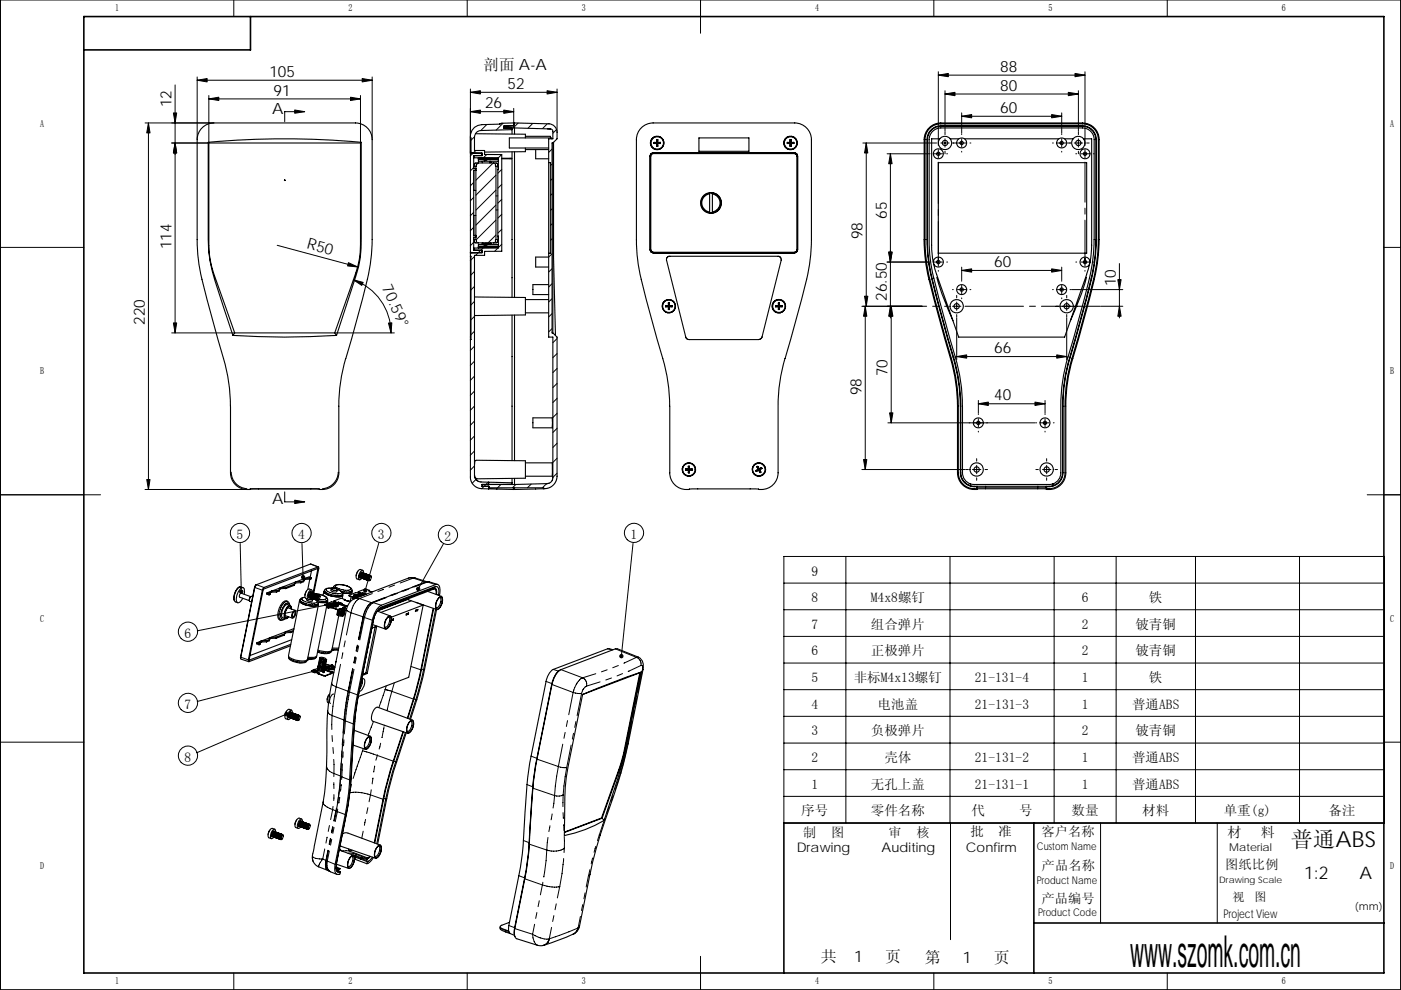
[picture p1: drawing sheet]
<svg xmlns="http://www.w3.org/2000/svg" width="297mm" height="210mm" viewBox="0 0 297 210" stroke-linecap="round" stroke-linejoin="round" font-family="sans-serif">
<defs><g id="words">
<text font-size="9.3" x="239.6" y="205">www.szomk.com.cn</text>
<text font-size="4.7" x="273.7" y="179.6">普通ABS</text>
<g font-size="3.7">
<text x="276.5" y="186.5">1:2</text>
<text x="288.2" y="186.4">A</text>
</g>
<g font-size="3.4">
<text x="174" y="204.1">共</text>
<text x="181.1" y="204.1">1</text>
<text x="187.7" y="204.1">页</text>
<text x="196.1" y="204.2">第</text>
<text x="204.2" y="204.2">1</text>
<text x="210.7" y="204.2">页</text>
</g>
<g font-size="3.3">
<text x="57.1" y="16.3">105</text>
<text x="102.5" y="14.8">剖面 A-A</text>
<text x="212" y="15.2">88</text>
<text x="36.3" y="22.8" transform="rotate(-90 36.3 22.8)">12</text>
<text x="58" y="20.3">91</text>
<text x="102.8" y="23">26</text>
<text x="107.6" y="18.9">52</text>
<text x="212" y="23.9">60</text>
<text x="212" y="19.2">80</text>
<text x="57.7" y="24.2">A</text>
<text x="188" y="46.4" transform="rotate(-90 188 46.4)">65</text>
<text x="36.3" y="52.9" transform="rotate(-90 36.3 52.9)">114</text>
<text x="64.9" y="52.6" transform="rotate(15 64.9 52.6)">R50</text>
<text x="182.9" y="50.7" transform="rotate(-90 182.9 50.7)">98</text>
<text x="210.8" y="56.6">60</text>
<text x="80.9" y="61" transform="rotate(66 80.9 61)">70.59°</text>
<text x="188" y="63.8" transform="rotate(-90 188 63.8)">26.50</text>
<text x="236.6" y="60.7" transform="rotate(-90 236.6 60.7)">10</text>
<text x="30.7" y="68.9" transform="rotate(-90 30.7 68.9)">220</text>
<text x="210.8" y="74.9">66</text>
<text x="182.7" y="83.8" transform="rotate(-90 182.7 83.8)">98</text>
<text x="188.2" y="79.8" transform="rotate(-90 188.2 79.8)">70</text>
<text x="210.8" y="84.9">40</text>
<text x="57.7" y="106.9">A</text>
</g>
<g font-size="3">
<text x="260.2" y="177.5">材</text>
<text x="267.3" y="177.5">料</text>
</g>
<g font-size="2.9">
<text x="50.2" y="114.3">5</text>
<text x="63.2" y="114.3">4</text>
<text x="80.1" y="114.3">3</text>
<text x="94.3" y="114.7">2</text>
<text x="133.7" y="114.3">1</text>
<text x="172.1" y="122.1">9</text>
<text x="172.1" y="127.7">8</text>
<text x="184.6" y="127.7">M4x8螺钉</text>
<text x="229.3" y="127.7">6</text>
<text x="243.6" y="127.7">铁</text>
<text x="39.1" y="135.2">6</text>
<text x="172.1" y="133.4">7</text>
<text x="184.6" y="133.4">组合弹片</text>
<text x="229.3" y="133.4">2</text>
<text x="240.7" y="133.4">铍青铜</text>
<text x="172.1" y="139">6</text>
<text x="184.6" y="139">正极弹片</text>
<text x="229.3" y="139">2</text>
<text x="240.7" y="139">铍青铜</text>
<text x="172.1" y="144.7">5</text>
<text x="181" y="144.7">非标M4x13螺钉</text>
<text x="206.7" y="144.7">21-131-4</text>
<text x="229.3" y="144.7">1</text>
<text x="243.6" y="144.7">铁</text>
<text x="39.1" y="150.3">7</text>
<text x="172.1" y="150.3">4</text>
<text x="172.1" y="156">3</text>
<text x="184.6" y="156">负极弹片</text>
<text x="186.1" y="150.3">电池盖</text>
<text x="206.7" y="150.3">21-131-3</text>
<text x="229.3" y="156">2</text>
<text x="229.3" y="150.3">1</text>
<text x="240" y="150.3">普通ABS</text>
<text x="240.7" y="156">铍青铜</text>
<text x="39.1" y="161.5">8</text>
<text x="172.1" y="161.7">2</text>
<text x="187.5" y="161.7">壳体</text>
<text x="206.7" y="161.7">21-131-2</text>
<text x="229.3" y="161.7">1</text>
<text x="240" y="161.7">普通ABS</text>
<text x="172.1" y="167.3">1</text>
<text x="184.6" y="167.3">无孔上盖</text>
<text x="206.7" y="167.3">21-131-1</text>
<text x="229.3" y="167.3">1</text>
<text x="240" y="167.3">普通ABS</text>
<text x="169.9" y="172.8">序号</text>
<text x="184.6" y="172.8">零件名称</text>
<text x="206" y="172.8">代</text>
<text x="216.1" y="172.8">号</text>
<text x="227.2" y="172.8">数量</text>
<text x="242.2" y="172.8">材料</text>
<text x="259.5" y="172.8">单重(g)</text>
<text x="281.7" y="172.8">备注</text>
</g>
<g font-size="2.8">
<text x="170.2" y="177.5">制</text>
<text x="176.2" y="177.5">图</text>
<text x="188.4" y="177.5">审</text>
<text x="194.3" y="177.5">核</text>
<text x="205.7" y="177.4">批</text>
<text x="211.7" y="177.4">准</text>
<text x="220.8" y="177.2">客户名称</text>
<text x="168.9" y="180.6">Drawing</text>
<text x="186.9" y="180.7">Auditing</text>
<text x="204.8" y="180.7">Confirm</text>
<text x="220.8" y="184.4">产品名称</text>
<text x="259.8" y="184.3">图纸比例</text>
<text x="220.8" y="191.5">产品编号</text>
</g>
<g font-size="2.5">
<text x="261.3" y="191.2">视</text>
<text x="266" y="191.2">图</text>
<text x="259.4" y="194.7">Project View</text>
</g>
<g font-size="2.3">
<text x="219.8" y="180.3">Custom Name</text>
<text x="260.6" y="180.5">Material</text>
<text x="219.9" y="187.5">Product Name</text>
<text x="220.1" y="194.4">Product Code</text>
<text x="287.2" y="193">(mm)</text>
</g>
<g font-size="2.1">
<text x="24.4" y="2.4">1</text>
<text x="73.9" y="2.4">2</text>
<text x="123.4" y="2.4">3</text>
<text x="172.8" y="2.4">4</text>
<text x="222.3" y="2.4">5</text>
<text x="271.8" y="2.4">6</text>
<text x="8.5" y="26.9">A</text>
<text x="294.8" y="26.9">A</text>
<text x="8.5" y="79.3">B</text>
<text x="294.8" y="79.3">B</text>
<text x="8.5" y="131.8">C</text>
<text x="294.8" y="131.8">C</text>
<text x="8.5" y="184.3">D</text>
<text x="294.8" y="184.3">D</text>
<text x="24.4" y="208.8">1</text>
<text x="73.9" y="208.8">2</text>
<text x="123.4" y="208.8">3</text>
<text x="172.8" y="208.8">4</text>
<text x="222.3" y="208.8">5</text>
<text x="271.8" y="208.8">6</text>
</g>
<text font-size="1.9" x="258.5" y="187.2">Drawing Scale</text>
</g></defs>
<g fill="none" stroke="#000" stroke-width=".21">
<path d="M.1 0h296.8v209.9h-296.8zM37.1 18v52.6M41.8 17h37.1M41.8 16.3v13.2M49.6 0v3.5M78.9 16.3v13.2M99.1 0v3.5M99.7 18.9v13.5M99.7 19.6h18.4M118.1 18.9v9M148.5 0v7M198 0v3.5"/>
<path d="M198.9 15.2v15.3M198.9 15.9h31.1M200.4 19.2v8.7M200.4 19.9h28.2M228.6 19.2v8.7M230 15.2v15.3M247.5 0v3.5M30.8 26.1h14.4M31.5 26.1v77.7M36.4 30.3h7.7M44.3 21h32.1M44.3 20.3v9.9"/>
<path d="M60.3 38.2h.1M60.3 38.2l.1 .1M60.4 38.2v.1M60.4 38.2l-.1 .1M64.6 23.7h-4.2v2.1M76.4 20.3v9.9M99.7 23.7h9.2M100.3 32.5l-.6 .6M100.4 35.5l-.7 .7M100.4 38.7l-.7 .7M100.6 29l-.7 .7M100.9 31.9l-.6 .5"/>
<path d="M101.4 34.6l-.4 .3M102.4 33.6l-.1 .1M103.2 26.4l-1.3 1.3M103.2 32.8l-.7 .7M104.6 34.6l-3.7 3.6M105.2 37.1l-4.3 4.3M105.6 33.6l-.2 .1M106.3 32.8l-.7 .7M106.4 35.9l-.8 .8M106.4 39.1l-.8 .8M106.7 26.1l-1.5 1.5M108.6 27.4l-.1 .1"/>
<path d="M108.9 23v3M109.9 26.1l-1.1 1M112.9 26.2l-1 1M116 26.3l-1 1M117 31.6l-.7 .7M117 34.8l-.3 .3M117 38l-.3 .3M118 27.5l-.8 .7M182.9 30.3h15M183.7 30.3v34.7M188.1 32.6h8.8M188.8 32.6v34.8"/>
<path d="M197 32.6h.2M198.1 30.3h.5M198.1 32.6h1.7M198.9 30.7v.2M198.9 31.7v1.8M198.9 34.4v8.8M199.5 30.3h1.7M200.4 28v.6M200.4 29.4v1.8M200.4 32.1v.5M200.7 32.6h.2M201.9 30.3h.7"/>
<path d="M203 30.3h1.8M203.9 23.9v4.3M203.9 28.4v.2M203.9 29.4v1.8M203.9 32.1v.2M203.9 24.7h21.2M205.7 30.3h.1M223.2 30.3h.1M224.2 30.3h1.8M225.1 23.9v4.3M225.1 28.4v.2M225.1 29.4v1.8"/>
<path d="M225.1 32.1v.2M226.3 30.3h.7M227.8 30.3h1.7M228.1 32.6h.2M228.6 28v.6M228.6 29.4v1.8M228.6 32.1v.5M229.2 32.6h1.7M230 30.7v.2M230 31.7v1.8M230 34.4v8.5M230.4 30.3h.5"/>
<path d="M231.8 32.6h.2M.1 52.5h17.7M58.8 52l17 4.6M74.9 59.4a11.9 11.9 0 0 1 8 11.2M100.4 41.9l-.7 .7M100.4 45l-.7 .8M100.4 48.2l-.7 .7M100.4 51.4l-.7 .7M100.6 54.4l-.7 .7M100.6 57.6l-.7 .7M101.4 53.6l-.6 .6M101.9 53.1l-.5 .5"/>
<path d="M102.4 52.6l-.4 .5M102.6 52.4l-.1 .1M105.2 40.3l-4.3 4.3M105.2 49.8l-1.7 1.7M105.2 43.5l-4.3 4.3M105.2 46.7l-4.2 4.1M105.6 52.6l-.7 .7M106.4 42.3l-.8 .8M106.4 45.5l-.8 .8M106.4 48.6l-.8 .8M106.4 51.8l-.7 .7M117 41.1l-.3 .4"/>
<path d="M117 44.3l-.3 .4M117 47.5l-.3 .3M117 50.7l-.3 .3M117 53.8l-.7 .7M117 57l-.7 .7M188.1 55.6h8.8M197 55.6h.2M198.1 55.6h1.7M198.9 44.4v1.3M198.9 47v9.5M198.9 57.4v.1M200.7 55.6h.2"/>
<path d="M203.9 56.7v2.6M203.9 59.5v.1M203.9 57.4h21.2M225.1 56.7v2.6M225.1 59.5v.1M228.1 55.6h.2M229.2 55.6h1.7M230 44.2v1.2M230 46.7v9.8M230 57.4v.1M231.8 55.6h.2M237.3 55.9v11.5"/>
<path d="M293.4 52.5h3.5M36.4 70.6h13.2M71.1 70.6h12.5M100.6 60.7l-.7 .8M100.6 63.9l-.7 .8M100.6 67.1l-.7 .7M100.6 70.3l-.7 .7M100.6 73.4l-.9 .9M100.6 76.6l-.9 .9M100.6 79.8l-.9 .9M117 60.2l-.7 .7M117 63.4l-.7 .7"/>
<path d="M117 66.5l-.7 .7M117 69.7l-.7 .7M118.1 71.8l-.9 .9M118.1 75l-.9 .9M118.1 78.1l-.9 .9M182.7 65h12.8M183.4 65v34.6M189 65v24.7M195.7 65h.8M197.7 65h1.3M200.3 65h.8M201.9 61.4h.2"/>
<path d="M201.9 65h1.8M202.8 62.7v.5M202.8 64.1v1.7M202.8 66.7v.5M202.8 67.4v8.9M202.8 75.6h23.4M203 61.4h1.8M203.9 60.5v1.8M203.9 63.2v.2M204.6 65h12.4M205.7 61.4h.1M218.3 65h1.2"/>
<path d="M220.8 65h12.4M223.2 61.4h.1M224.2 61.4h1.8M225.1 60.5v1.8M225.1 63.2v.2M226.2 62.7v.5M226.2 64.1v1.7M226.2 66.7v.5M226.2 67.4v8.9M226.9 61.4h.1M227.2 61.4h10.9M233.4 65h4.7"/>
<path d="M100.6 83l-.9 .8M100.6 86.1l-.9 .9M100.6 89.3l-.9 .9M100.6 92.5l-.9 .9M100.6 95.7l-.9 .8M100.6 98.8l-.9 .9M118.1 81.3l-.9 .9M118.1 84.5l-.9 .9M118.1 87.7l-.9 .9M118.1 90.8l-.9 .9M118.1 94l-.9 .9M118.1 97.2l-.9 .9"/>
<path d="M182.7 99.6h21.9M188.3 89.7h31.2M204.8 99.6h.5M206.2 99.6h1.8M207.1 97.3v.5M207.1 98.7v1.8M207.4 84.9v2.7M207.4 87.8v.1M207.4 88.8v1.8M207.4 91.5v.1M207.4 85.6h14.2M208.8 99.6h.6"/>
<path d="M219.6 99.6h.6M219.6 89.7h.2M220.7 89.7h1.7M221 99.6h1.8M221.6 84.9v2.7M221.6 87.8v.1M221.6 88.8v1.8M221.6 91.5v.1M221.9 97.3v.5M221.9 98.7v1.8M223.3 89.7h.2M223.7 99.6h.5"/>
<path d="M.1 104.9h21.2M30.8 103.8h21.5M50.9 115.3l.3 10.2M60.4 104.3v2.1h4.2M64 115.3l.3 7.1M65.8 119.6l1.6 .6M80.3 115.2l-2.9 10M94 115.4l-5.3 9.5M100.9 101.7l-.8 .8M102.6 103.2l-.5 .5M103 102.8l-.3 .3M103.5 102.3l-.5 .4"/>
<path d="M106.2 102.8l-.7 .7M109.4 102.8l-.8 .7M112.6 102.7l-.8 .8M115.9 102.6l-.9 .9M118.1 100.4l-.9 .9M134.2 115.3l-2.5 23.9M166.2 118h127.3v56.6h-127.3zM179.3 118v56.6M201.4 118v56.6M207.1 101.3v.6M221.9 101.3v.6M223.5 118v56.6"/>
<path d="M236.6 118v56.6M253.5 118v56.6M275.5 118v56.6M289.9 104.9h7M51 139.4h.1M51.1 139.4l1.6 .6M52.8 140h.1M54 124.6h.1M54 124.6l1.6 .6M54.3 124.1h.1M54.4 124l1.6 .6M60.9 127.6a1.9 1.9 0 0 0-1.5 1.7 1.85 1.85 0 0 0 .1 2.3"/>
<path d="M61 130.8l-.1 .1M61.1 130.8h.1M61.1 130.8l-.3 .3-.3-.1M61.2 139.3a3.5 3.5 0 0 0 3.4 1.1l.5-.3M61.2 130.8l-.4 .4-.3-.1M61.3 128.6l.4 .2v.4M61.4 128.4v-.1a.39 .39 0 0 0-.6-.3 3.1 3.1 0 0 0-1.1 3.3l.4 .1 .3-.2M61.4 128.5l.3 .2 .1 .5M61.6 128.9v.2M63.6 127.2a2.84 2.84 0 0 0 2.7 1.1h.7l.5-.3M64.7 126.7l-.5 .1-.3 .3a3.3 3.3 0 0 0 3.4 .6l-.2-.4-.8-.3M65.2 139.8h.1"/>
<path d="M65.4 127.1h.9M65.7 125.6l.2-.1 .1 .3a.67 .67 0 0 0-.3 .8l-.2 .1-.1-.3zM65.8 126.8h.2M66.3 127.1h.1M67 139.4l-.5 .3-1.3-.1M67.1 126a3.1 3.1 0 0 1 2.1 .8l-.2 .3-.4 .1-.9-.1M67.2 120.6l.2 .1M67.3 138.1a3.3 3.3 0 0 0 2.9 .1M67.7 127.1h.1M67.8 139.4l.6 .3M68.8 125.2a2.84 2.84 0 0 0 2.7 1.1l.9-.1 .3-.2M69 128.3v.1"/>
<path d="M69.5 127.2a2.47 2.47 0 0 1-2.3 .2M69.6 128.2l-27.8 5.6M70 128.4v-.1a1.13 1.13 0 0 1 1.5 .2v.2M70.1 128.5a.89 .89 0 0 1 1.3 .2h-.1M70.1 128.5h.1M70.2 128.5l.5-.1 .5 .3M70.2 124.9l.6 .3 .7-.1M70.3 124.8h-1l-.2 .3a3.3 3.3 0 0 0 3.3 .6l-.1-.3-.8-.4M70.4 137.8h.1M70.4 137.6l1.4 .1M70.4 128.7l-.2 .1M70.6 128.8h-.2"/>
<path d="M70.6 128.6l-.7-.3a.9 .9 0 0 1 1.3-.1l.4 .3a.68 .68 0 0 1-.8 .2M70.6 128.6l.1 .1M70.8 124.5v.1M70.9 124.7h-.4l.7 .2-.1-.2M70.9 127.6v.1M71.1 124.2a3.3 3.3 0 0 1 3.3 .7v.1a3.3 3.3 0 0 1-3.3-.7zM71.4 129.2v.1M71.8 129.2v.1M71.8 128.2h-.1M72 128.2l-.2 .1M72.4 128l-.2 .1M72.5 128l-.2 .1"/>
<path d="M72.7 138.4l-.2 1.3M73.1 128.8v.1M73.1 128.7v.1M73.2 135.9l-.3 1.3M73.4 128.5h.1M73.5 129.2l.2 .4 .7 .4 2.6 .8M73.8 127.4l-.2 .1M74 127.5h-.3M74.1 126.4h.1M74.6 125.3a2.47 2.47 0 0 1-2.3 .1M75.1 126.4a1.18 1.18 0 0 1 1.5 0M75.1 126.4h.1"/>
<path d="M75.3 126.5l.2-.2 .9 .2M75.3 139.3l-.3 1.3M75.3 139.4l-.2 1.2M75.4 126.5l.3-.1 .6 .2M75.4 126.5h.1M75.5 139.5l-.2 1.2M75.6 126.8l-.2 .1M75.8 136.8l-.3 1.3M75.8 136.9l-.2 1.2M76 137l-.2 1.2M76.1 125.6v.1M76.2 127l-.8 .7-.7 1.2-1.3 5.8"/>
<path d="M76.2 127l2.6 .8M76.2 127h-1M76.7 126.4l-.1-.1a1.72 1.72 0 0 0-1.6 0l.8 .4M76.9 121.6a.69 .69 0 0 0-.3 .9l-.2 .1a.77 .77 0 0 1 .4-1.3l.1 .3M77 130.8l.1 .1M77 130.8l-1 4.8M77 126.2l-.2 .1M77 130.9l-.9 4.7M77.1 130.9h.1M77.1 130.9l.2 .1M77.2 130.9l.1 .1M77.3 131l-1 4.7"/>
<path d="M77.3 131l1.6 .6M77.5 126l-.2 .1M78.8 127.8h.1M78.8 127.8a4.4 4.4 0 0 0-1.8 3M78.9 127.8h.1M78.9 125.9l-2.7 1.1M79 125.5h-.2M79 127.8h-.1M79 127.8h.2M79 127.8h.1M79.1 127.8h.1M79.2 127.8a4.4 4.4 0 0 0-1.9 3.2"/>
<path d="M79.2 127.8l1.6 .6M80.3 129.1h.1M81.3 125l-1.2 .5M81.5 126.8l-2.7 1M81.9 126.7l-2.7 1.1M83.7 124.1l-1.2 .4M83.9 125.9l-1.2 .4M84.3 125.8l-1.2 .5M86.3 125l-1.2 .4M86.7 124.9l-1.2 .5M87.6 122.6l-2.7 1.1M87.6 122.6l2.7 .9"/>
<path d="M87.6 122.6h-1M88 122.6h-.4M90.3 123.4l-2.8 1.1M90.4 123.4l-.1 .1M90.4 123.4h.2M90.6 123.4l-2.7 1.1M90.6 123.4h.1M90.6 123.4l1.8 .6M90.6 123.4h.4M91.7 124.6l.3 .1M92.5 126l.5 .2M128.8 137.6l1 .3"/>
<path d="M130.5 137.6l4.4 1.8M134.9 139.4l-2.6 1.3M134.9 139.4l.8 .7 .2 1M135.4 139.4h-.5M166.2 123.7h127.3M166.2 129.3h127.3M166.2 135h127.3M.1 157.4h17.7M60.7 151.5l-19 8.2M61.4 151.1l.3-.1 .1 .3a.66 .66 0 0 0-.3 .8l-.3 .2-.1-.3zM61.5 152.1h.1M66.2 142.4v.1"/>
<path d="M66.7 142.3l-24.9 6.5M67.7 142.7l-.2 .1M67.8 142.8l-.2 .1M67.9 141h-.3M68.4 141.1l.3 .2M68.6 143.3h.1M68.8 141.3v.1M68.8 140.4l.1 .1M68.9 140.5l.1 .1M69 143.3v.1M69.2 141.4l-.2 .1a1.56 1.56 0 0 0 1.8 .4l-.2-.3M69.2 141.4a1 1 0 0 0 1.3 .2"/>
<path d="M69.3 141.4h-.1M69.3 141.4l.4-.1a.46 .46 0 0 1 .7 .4h-.6zM69.5 150.8v.1a1.18 1.18 0 0 0 .9 .9M70.3 144.9l.2 .4 .8 .4M70.3 142.8v.1M70.4 151.8l2.5 .9M70.4 151.8v2.9M70.4 156l.1 1.3M70.5 141.6h.1M70.5 142.5v.1M70.6 158.5l.1 1.3M71 141.6h-.1"/>
<path d="M71 141.5l-.2 .1M71.3 145.7l2.5 .9M71.3 145.7l-.9 6.1M72.2 140.9l-.9 4.8M72.5 159.3l-.1 1.2M72.6 156.7v1.3M72.7 159.5v1.2M72.9 156.9l-.1 1.3M72.9 152.7h.1M72.9 152.7l-.2 2.8M73 152.7h.1M73 152.7v.1"/>
<path d="M73 152.8l.1 .1M73.1 152.9h.1M73.2 152.9l-.2 2.8M73.2 152.9l1.7 .6M73.8 146.6l.3 .2M73.8 146.6l-.9 6.1M73.9 146.6v.1M74.1 146.8l-.5 3.1-.4 3M74.1 146.8l1.7 .6M74.8 141.8l-1 4.8M74.8 141.9l-.9 4.7M75.1 142l-1 4.7"/>
<path d="M76.9 159.2l-2 5.9M76.9 159.2l3.1 1M77 158.8l-.1 .4M79.2 153l-1.2 3M80.7 157.6l-.3 1.3M81 156.4h.1M81.4 154.2l-.4 2.2M81.5 153.8v.1M81.7 146.3l-1.4 3.8M81.7 146.3l1.4 .3M81.9 145.5l-.2 .8M83.1 146.6l-1 4.1"/>
<path d="M83.1 146.6l4.5 1.7M83.6 144.8l-.5 1.8M87.1 141.4l2.1 .7M87.8 148.3l.4 .1M89.4 141.9l.4 .1M115.8 144.5l1.2 .5M117 145.1h.1M117 145.2l4.5 1.7M117.3 142l1.1 .3M118.9 142l4.6 1.8M119.3 157.8l-.9 4.8M119.8 155.3l-.2 1.3"/>
<path d="M120.3 152.8l-.2 1.3M121.1 158l-.9 4.8M121.5 146.9l-.9 4.7M121.5 146.9l1 .2h.8M121.6 155.5l-.3 1.3M122.1 153l-.2 1.3M123.3 147.1l-.9 4.7M123.5 143.8a4.5 4.5 0 0 0-2 3.1M123.5 143.8l.7 .7 .2 1M124.4 145.5l-.8 .8-.3 .8M126.3 142.9l-2.8 .9M127.2 144.6l-2.8 .9"/>
<path d="M128.7 142.1l-1.2 .4M129.6 143.8l-1.2 .4M131.1 141.2l-1.2 .4M132 142.9l-1.2 .5M132.4 158.8l.1 .1M133.1 157.9l-1.6 6.1M133.2 157.7l-.1 .2M134 153.1l-.9 4.8M134.5 150.6l-.3 1.3M135 148.1l-.3 1.3M135.9 141.1l-2.7 1.3M135.9 141.1a.66 .66 0 0 1 .3 1.1l.1-.2"/>
<path d="M136.2 142.1l-.9 4.8M166.2 140.6h127.3M166.2 146.3h127.3M166.2 151.9h127.3M166.2 157.6h127.3M293.4 157.4h3.5M57.9 176.3h.2l.1 .2a.8 .8 0 0 0-.3 .9l-.3 .1-.1-.3zM63.6 174.2l.2-.1 .1 .2a.73 .73 0 0 0-.3 .9l-.3 .1-.1-.2zM68.5 170.2a1.17 1.17 0 0 0 .9 1l1.1 .5M69.2 162.4a1.83 1.83 0 0 0 1.6 1.7M69.4 177.6l-.3 1.2M69.8 175.1l-.2 1.2"/>
<path d="M70 177.8l-.2 1.3M70.1 177.9l-.3 1.2M70.3 178l-.2 1.3M70.5 171.7l.7 .3M70.5 175.4l-.2 1.2M70.5 171.7l-.4 2.1M70.6 175.4l-.3 1.2M70.6 171l-.1 .7M70.8 161.1v3M70.8 166v1.3M70.8 164.1l1.4 .5M70.8 164.1v.6"/>
<path d="M70.8 168.5v1.3M70.8 175.5l-.2 1.3M71.2 172l-.4 2.1M71.2 172h.1M71.3 172h.1M71.3 172l-.5 2.1M71.3 172l.2 .1M71.3 171.4l-.1 .6M71.5 172.1l1.7 .7M71.5 172.1l-.4 2.2M71.6 171.6l-.1 .5M72 179.9l.6 .7"/>
<path d="M72 169.1l-.2 1.2M72.2 164.6l-.7 5.7M72.2 164.6h.1M72.2 164.6l.2 .2M72.3 161.8l-.1 2.8M72.3 166.4l-.1 1.4M72.4 164.8h.1M72.5 164.8l1.6 .6M72.5 164.8l-.1 .5M72.6 162l-.1 2.8M74.1 168.2a7.9 7.9 0 0 1 4.4 .4M74.5 166.3l-.3 1.2"/>
<path d="M77 176.3l-.3 1.5M77.5 173.8l-.2 1.2M78 171.3l-.3 1.3M78.5 168.6l2.7 .9M78.5 168.6l-.3 1.5M78.7 167.5l-.2 1.1M79.1 165l-.2 1.3M79.4 162.5h.1M79.4 162.5l-.2 1.2M80 160.2l3.4 1.2M80 160.2l-.3 1M80 160.1v.1"/>
<path d="M81.4 169.3l.4 .2M83.5 161.4l.4 .2M111 178.3l1.2 .4M111.7 166.4l1.2 .5M112.2 178.9v.1M112.2 179l3.7 1.3M112.6 160.4l1.2 .4M112.9 167.1h.1M113 167.2l4.6 1.5M113.8 161h.1M113.9 161l4.5 1.6M116.2 177.6l-.3 2.7"/>
<path d="M116.6 175.1l-.2 1.3M117.1 172.6l-.3 1.3M117.6 168.7l-.3 2.7M118.4 162.6l1 .2h.8M118.4 162.6l-.8 6.1M119.4 172.4v1.2M119.4 168.6v2.5M119.4 168.6a2.45 2.45 0 0 1-1.8 .1M119.5 174.9l.1 1.2M119.6 177.4l.1 2.5M119.7 179.9l-.1 .9M119.7 179.9a4.4 4.4 0 0 1-3.8 .4"/>
<path d="M120.2 162.8l-.8 5.8M126.3 179.5l-.3 1.3M127.1 177.1l-.4 1.2M127.1 177.1h.2M128.3 173.5l-1.2 3.6M129.1 171.2l-.4 1.1M130 168.8l-.4 1.1M131.2 163.3l.1 .1M131.5 164l-1.1 3.6M131.5 164h.1M166.2 163.3h127.3M166.2 168.9h127.3"/>
<path d="M201.5 174.6v24.7M233.3 174.6v21.2M258.1 174.6v21.2M66.2 181.4l.1 .3M66.3 181.7a2.54 2.54 0 0 0 2 .5h.1M66.3 181.7l.1 .9M68.4 182.2l.7 .3M68.4 182.2l-.7 1-.1 .7M68.9 180.1l-.5 2.1M69.1 182.5l.1 .1M69.1 182.5l-.1 1a1.13 1.13 0 0 0 .5 1.1M69.2 182.5l.1 .1"/>
<path d="M69.2 182.6h.1M69.2 182.5v.1M69.2 182.6a1.97 1.97 0 0 0 .6 2.2M69.2 182.6l.2 .1M69.3 182.6h.1M69.4 182.6h.1M69.4 182.7h.1M69.4 182.7a1.7 1.7 0 0 0 .7 2.2M69.4 182.6l1.7 .7M69.4 182.6v.1M69.5 180.3l-.4 2.2M69.6 180.4l-.4 2.1"/>
<path d="M69.8 180.5l-.4 2.1M71.4 184.8l.6 .2M71.4 184.1l.5 .2M72.6 180.6h.1M73.9 180.1l.1 .4M74 180.5l-1.4 .1M74 180.5l4 1.5M74.7 180.3l-.7 .2M75.1 181.5l3 1.2M75.4 181.8l-.1 .5M75.5 181.2v.3M106.2 196.9l1.7 .6"/>
<path d="M107.3 197.4l-.1 .3M107.9 196.3l1.2 .5M109.1 196.9h.1M109.2 197l3.7 1.2M110 185.7l1.2 .5M111.2 186.3l.1 .1M111.3 186.4l3.7 1.3M112.9 198.2a2.58 2.58 0 0 0 1 2.3M112.9 198.2l1.7 .7 .8 .3 1.1-.1M113.3 196l-.4 2.2M113.8 193.5l-.2 1.3M114.3 191.1l-.2 1.2"/>
<path d="M115 187.7l-.4 2.1M115 187.7a7.2 7.2 0 0 0 3.7 .3M115.1 187.1l-.1 .6M115.9 180.3l-.6 5.7M116.5 199.1h.1M116.5 199.1l-.4 .8-.5 .4-.5 .2M116.5 199.1l-.3 .7-.8 .7M116.9 196.7l-.4 2.4M117.4 194.2l-.2 1.3M117.9 191.7l-.2 1.3M118.7 188l-.5 2.5M119.5 182.1l-.8 5.9"/>
<path d="M122.6 196.8l-5.9 2.3M122.6 196.8l-.3 .7-.8 .6M122.6 196.8h.1M122.6 196.8l-.3 .7-.5 .5M122.8 196.4l-.2 .4M123.1 194.4l-.5 2.4M123.5 191.9l-.2 1.2M124.1 189.4l-.3 1.2M124.8 185.7l-.5 2.4M125.1 184.4l-.3 1.3M125.1 185.5l-.3 .2M125.1 185.4v.1"/>
<path d="M125.6 182l-.3 1.2M49.6 206.4v3.5M99.1 206.4v3.5M148.5 202.8v7.1M198 206.4v3.5M247.5 206.4v3.5"/>
<circle cx="50.9" cy="113" r="2.03"/>
<circle cx="63.9" cy="113.1" r="2.04"/>
<circle cx="80.8" cy="113" r="2.04"/>
<circle cx="95" cy="113.4" r="2.04"/>
<circle cx="134.4" cy="113" r="2.03"/>
<circle cx="39.8" cy="134" r="2.03"/>
<circle cx="39.9" cy="149.1" r="2.03"/>
<circle cx="39.8" cy="160.3" r="2.04"/>
</g>
<path d="M17.8 3.5h275.6v202.9h-275.6zM53.1 3.5v7.1h-35.3M219.2 174.6v31.8M293.4 174.6h-127.2v31.8M219.2 195.8h74.2" fill="none" stroke="#000" stroke-width=".34"/>
<g fill="none" stroke="#000" stroke-width=".23">
<path d="M44.2 30.2v20.7a27.2 27.2 0 0 0 1.4 8.6l3.8 11.6M44.2 30.2a177.8 177.8 0 0 1 32.4 0M44.2 30.2l.1 .1M44.3 30.3v21.7a18.7 18.7 0 0 0 1 5.9l4.5 12.7M44.3 30.3h32.1M76.4 30.3v21.7a17.6 17.6 0 0 1-1 5.9l-4.4 12.7M76.6 30.2v20.4a23.1 23.1 0 0 1-1.7 9.6l-3.6 10.9M76.6 30.2l-.2 .1M99.7 29.3h.2v2.8h-.2M99.7 32.4l2.5 .1M100.4 33.5h5.3v19.1h-5.3M100.4 33v2.8h.5"/>
<path d="M100.5 36.2v4.2M100.6 35.3v-.5l.2-.2h4.5l.2 .2v.5M100.8 28.4l10.6 .1v.8M100.9 35.8v.4M100.9 35.3v15.5M100.9 36.2h-.5v13.7h.5M101.4 33.7h4.3M101.4 33.6h4.3M101.4 33.5v.7h4.3M101.4 33.8h4.3M101.5 34.6l-.4 .1-.1 .6h-.5v.5M102.2 32.5l-2.5 .1"/>
<path d="M102.2 33h-1.8M102.2 32.5v.5h-1.8M102.2 34.2v.1M102.2 34.2v.4M103.4 33.7l-.7 .3v.1l1.1-.4M103.8 34.3l.3 .1M103.8 34.2v.4M104 34.2h-.2M104.1 34.4h-.3M104.1 34.4l.1 .1M104.1 34.4h.1M104.1 34.5h-.3"/>
<path d="M104.2 34.5l-.1 .1M104.6 34.6l.4 .1v.6h.6l.1 .3M105.2 35.3v15.5M106.4 33.6h2.1l-2.1 .1M108.6 27.5l-6.6 .2a1.39 1.39 0 0 0-1.4 1.4v2.8h2.1v.9h3.7v20.5h-3.7v.9h-2.1v46.6M108.6 27.5v.9M108.6 32.2v30.9M108.9 26.3h.2v-.2l7.3 .2a1.78 1.78 0 0 1 1.7 1.7v1.4l-.9 .9M108.9 26.6l-2.1 .1v.5h1.8v.3M109.1 27.1h-2.2v-.3l2-.1v-.6l-6.8 .3a2.44 2.44 0 0 0-2.4 2.5v25.5M109.1 27.1v1.3M109.1 32.2v30.9"/>
<path d="M109.1 27.1l7.6 .2M111.4 31.4v.8l-8.7 .1M111.4 31.7h4.9M111.4 28.9h5.2M113.6 31.7v2h2.7M116.1 27.3h.6M116.3 34.5h.4v19.2h-.4M116.6 28.9l.1 .4M116.7 27.3l.5 .4v1.7h-.9v42.1h.9v29.8l-.3 .8-.3 .3-.6 .2M116.9 29.4v-.1h-8.9v2.1h8.3M117.2 30.3v40.3M117.2 30.3h-.2v40.3h.2"/>
<path d="M117.4 30.2v24.5l.4 16.4M137.9 33.1l.1-.4 .4-.3h30.2l.2 .2 .3 .5v19.8l-.2 .5-.5 .2M137.9 33.1v19.8M138.2 32.7l.2-.1 30.3 .1 .3 .4v19.8l-.2 .4-.4 .2h-29.8l-.4-.1-.2-.3v-20.1zM138.7 30.2h.5M138.7 30.2v.2M138.7 30.4h.5M138.7 30.2l.6 .1M139.2 29.6h.3M139.2 29.6v.6M139.2 30.4v.6M139.2 31h.3"/>
<path d="M139.2 30.2l.1 .1M139.2 29.6l.1 .7M139.3 30.3l-.6 .1M139.3 30.3l-.1 .7M139.3 30.3l.2 .7M139.3 30.3l.2 .1M139.3 30.3l.7 .1M139.5 30.2h.5M139.5 29.6v.6M139.5 30.4v.6M139.5 30.4h.5M139.5 30.2l-.3 .2"/>
<path d="M139.5 29.6l-.2 .7M140 30.2v.2M140 30.2l-.7 .1M148.2 29.3h10.6v2.8h-10.6zM166.9 30.2h.6M166.9 30.2v.2M166.9 30.4h.6M166.9 30.2l.7 .1M167.5 30.4v.6M167.5 30.2l.1 .1M167.5 29.6h.2M167.5 29.6v.6"/>
<path d="M167.5 31h.2M167.5 29.6l.1 .7M167.6 30.3l-.7 .1M167.6 30.3l-.1 .1M167.6 30.3l-.1 .7M167.6 30.3l.1 .1M167.6 30.3l.7 .1M167.6 30.3l.1 .7M167.7 29.6v.6M167.7 29.6l-.1 .7M167.7 30.2h.6M167.7 30.4v.6"/>
<path d="M167.7 30.4h.6M167.7 30.2l-.1 .1M168.3 30.2v.2M168.3 30.2l-.7 .1M168.4 32.5h-30l-.4 .3-.1 .3M168.4 32.5l.5 .2 .2 .4M168.4 32.5l.5 .1 .2 .5M169.1 33.1v19.8l-.2 .5-.5 .2M198.9 34.5h31.5v19.2h-31.5zM199.3 29.4h-1.8v23.2l.4 3M201.5 29.4h1.8M204.5 29.4h20"/>
<path d="M224.9 30.1h.4l.1 .2-.1 .3h-.4l-.2-.3zM225.7 29.4h1.8M229.7 29.4h1.8v22.6l-.4 3.6M229.8 32.4h.5l.1 .2-.1 .3h-.5l-.1-.3zM42.8 59.2a34.5 34.5 0 0 1-1-8.4v-21.2a3.6 3.6 0 0 1 3.5-3.5h30.1a3.5 3.5 0 0 1 3.5 3.5v21.2a47.1 47.1 0 0 1-2.3 13.6l-3.3 11.7M42.8 59.2l3.5 13a43.2 43.2 0 0 1 2.5 13.9l.1 14.2a3.5 3.5 0 0 0 4.5 3.4h1.4M99.7 54.4v17.6M99.7 53.5l2.5 .1M99.7 54.4h.2v17.6h-.2M100.4 40.4h.5M100.4 53l1.8 .1v.5h-2.5M100.5 50.3v.5h.5l.1 .6 .4 .1"/>
<path d="M100.5 45.7v4.2M100.6 50.8v.6l.3 .1h4.3l.3-.3M100.9 49.9v.4M100.9 45.7h-.5M100.9 50.3h-.5v2.8h1.8M101.4 52.5h4.3M101.4 52.4h4.3M101.4 52.2h1.6M102.3 51.6h.9M102.4 51.6l-.1-.1-.1 .3M102.4 51.5h-.1M102.6 51.9h.4"/>
<path d="M103 51.5l.8 .1M103.2 51.8l.8 .1M103.3 52.2h2.4M103.4 52.4l-.7-.3v-.1l1.1 .4M103.8 51.8v.1M104 51.5h.1M104.1 51.5l-1.9 .3 1.9-.2M104.1 51.5v.2l-1.7 .2M105.2 41.6h.4M105.2 44.5h.4M105.5 50.8v.4M105.6 50.1v.7h-.6v.6l-.4 .1"/>
<path d="M105.6 50.5h.1M105.7 51.9h-4.3v.7M116.3 54.5h-2.7v2.1h2.7M136 59.2l3.4 13a43.7 43.7 0 0 1 2.6 13.9v14.2a3.6 3.6 0 0 0 4.7 3.4h13.6a3.7 3.7 0 0 0 4.7-3.4v-14.2a35.6 35.6 0 0 1 1.4-10.1M136 59.2a34.6 34.6 0 0 1-1.1-8.4v-21.2a3.5 3.5 0 0 1 3.6-3.5h30a3.6 3.6 0 0 1 3.5 3.5v21.2a46.6 46.6 0 0 1-2.3 13.6l-3.2 11.7M137.9 52.9l.2 .6 .5 .1M137.9 52.9l.2 .5 .5 .2M138.6 53.6h29.8M150.4 41.1l-.5 .2-.6 .4-.4 .7-.1 .6 .1 .7 .4 .7 1.1 .6M150.4 40.9l-.6 .2-.6 .5-.4 .6-.2 .7 .1 .7 .4 .7 .7 .6 .6 .2M150.4 40.9v4.2M150.4 45.1h.6"/>
<path d="M150.4 40.9h.6M151 41.1l.7 .3 .5 .4 .3 .6 .2 .7-.5 1.2-.5 .4-.7 .3M151 40.9l.6 .2 .6 .4 .4 .5 .3 .8-.1 .7-.3 .8-.7 .6-.8 .2M151 40.9v4.2M195.9 50.8a42.2 42.2 0 0 0 2 12.3l3.6 13M195.9 50.8v-21.2a3.6 3.6 0 0 1 3.6-3.5h30a3.5 3.5 0 0 1 3.5 3.5v21.2a36.7 36.7 0 0 1-1 8.4M197.9 55.9l.7 2.3 4.7 13.3h22.4l4.7-13.3M198.6 58.8l1.2 3.8 2.3 5.4M229.8 55.3h.5l.1 .3-.1 .3h-.5l-.1-.3zM230.4 58.8a59.9 59.9 0 0 1-3.5 9.2M231 55.9l-.6 2.3M232 50.8a45.4 45.4 0 0 1-2.3 13.4l-3.3 11.5"/>
<path d="M232 50.8v-21.2a2.49 2.49 0 0 0-2.5-2.5h-30a2.5 2.5 0 0 0-2.5 2.5v21.2a40.5 40.5 0 0 0 2 12.1l2.4 9a43.8 43.8 0 0 1 2.6 14.2l.1 14.2a2.49 2.49 0 0 0 1.7 2.3M232 59.2l-3.4 13a42.5 42.5 0 0 0-2.6 12.9v15.2a3.6 3.6 0 0 1-4.1 3.5M232.3 50.8a46.1 46.1 0 0 1-2.3 13.5l-2.1 7.7a43 43 0 0 0-2.6 14.1v14.2a2.89 2.89 0 0 1-2.1 2.7M232.4 50.8v-21.2a2.85 2.85 0 0 0-2.9-2.8h-30a2.81 2.81 0 0 0-2.9 2.8v21.2a41 41 0 0 0 2 12.2l2.5 9a43.7 43.7 0 0 1 2.6 14.1v14.2a2.81 2.81 0 0 0 2.1 2.7M49.4 71.1a167.9 167.9 0 0 0 21.9 0M49.8 70.6h21.2M49.8 70.6l-.4 .5M71 70.6l.3 .5M73.3 76a35.6 35.6 0 0 0-1.5 10.1v14.2a3.4 3.4 0 0 1-4.1 3.4M99.7 72v29.5l.3 .8 .6 .7 .8 .5 .7 .1M100.6 63l10.8 .1v3.7l-10.8 .1M108.6 66.8v30.9"/>
<path d="M109.1 66.8v30.9M111.4 66.4h4.9M111.4 63.5h4.9M116.3 60.4h-3.3v.5v1.6h3.3M117.2 70.6l.9 .9v29.5l-.2 1-.6 .8-.7 .6-1.3 .3M140.8 63.9l.5-.3 .6-.1 .6 .2 .5 .5 .2 .6-.1 .6-.4 .6-.5 .3a1.38 1.38 0 0 1-1.6-.5 1.38 1.38 0 0 1 0-1.6zM141.1 64.8h.6M141.1 64.8v.3M141.1 65.1h.6M141.1 64.8l.7 .2M141.7 64.3h.2M141.7 64.3v.5"/>
<path d="M141.7 65.1v.6M141.7 65.7h.2M141.7 64.8l.1 .2M141.7 64.3l.1 .7M141.8 65l-.7 .1M141.8 65l-.1 .7M141.8 65l.1 .7M141.8 65l.1 .1M141.8 65l.7 .1M141.9 64.8h.6M141.9 64.3v.5M141.9 65.1v.6"/>
<path d="M141.9 65.1h.6M141.9 64.8l-.2 .3M141.9 64.3l-.1 .7M142.5 64.8v.3M142.5 64.8l-.7 .2M160.9 72l.3-.1 .4-.4 4-16.3v-.4l-.2-.3-.3-.1-23.2-.1-.5 .3-.1 .6 4.3 16.6 .5 .2h14.8M164.1 63.9l.6-.3 .6-.1 .6 .2 .4 .4a1.43 1.43 0 0 1-1.1 2.3l-.8-.2-.6-.6-.1-.9zM164.4 64.8h.6M164.4 64.8v.3M164.4 65.1h.6M164.4 64.8l.7 .2M165 65.1v.6"/>
<path d="M165 64.8l.1 .2M165 64.3h.2M165 64.3v.5M165 65.7h.2M165 64.3l.2 1.4M165.1 65l-.7 .1M165.1 65l-.1 .1M165.1 65l.2 .1M165.1 65l.7 .1M165.2 64.3l.1 .5M165.2 64.3l-.2 1.4M165.3 64.8h.5"/>
<path d="M165.3 65.1l-.1 .6M165.3 65.1h.5M165.3 64.8l-.2 .2M165.8 64.8v.3M165.8 64.8l-.7 .2M201.5 76a36.8 36.8 0 0 1 1.5 10.1v14.2a3.6 3.6 0 0 0 4.1 3.5M224.9 61.2h.4l.1 .2a.35 .35 0 0 1-.3 .4 .35 .35 0 0 1-.4-.4zM226.4 75.7a36.4 36.4 0 0 0-1.5 10.4v14.2a2.47 2.47 0 0 1-1.7 2.3M100.6 98.6a.74 .74 0 0 1 .4-1l10.4 .1v3.7l-10.2 .2-.5-.4-.1-.4M111.4 98.2h5.7v2.8M113 88.6h4.1v2.1h-4.1zM145.4 99.5v.2"/>
<path d="M145.4 99.7h.5M145.4 99.5l1.4 .2M145.9 98.9h.3M145.9 98.9v.6M145.9 99.5h-.5M145.9 99.7v.6M145.9 99.5l.2 .1M145.9 98.9l.2 .7M146.1 99.6l-.2 .1M146.1 99.6l-.2 .7M146.1 99.6l.1 .1M146.1 99.6l.1 .7"/>
<path d="M146.2 99.5h.6M146.2 98.9v.6M146.2 99.7v.6M146.2 99.5l-.1 .1M146.2 98.9l-.1 .7M146.8 99.7h-.6M146.8 99.5v.2M146.8 99.5l-1.4 .2M160.2 99.8l.1 .2M160.5 99l.2 .5M160.5 99l.4 .6M160.7 98.9l.2 .5"/>
<path d="M160.7 98.9l-.2 .1M160.7 98.9l.2 .7M160.7 99.5l-.5 .3M160.7 99.5l.2 .1M160.8 99.8l-.5 .2M160.8 99.8l.3 .4M160.9 99.6l-.7 .2M160.9 99.6l-.6 .4M160.9 99.6l-.1 .2M160.9 99.6l.2 .6M160.9 99.6l.4 .5M160.9 99.6h.2"/>
<path d="M160.9 99.4v.2M161.1 99.6l.2 .5M161.5 99.2l-.6 .2M161.5 99.2l.1 .2M161.5 99.2l-.6 .4M161.6 99.4l-.5 .2M161.6 99.4l-.7 .2M162.1 98.9l.1 1-.7 .9-1 .1-.7-.6-.2-1 .6-.9 .4-.1h.7l.5 .3 .3 .4M203.6 86.1a43.2 43.2 0 0 0-2.6-14.1l-2.5-9a41.3 41.3 0 0 1-1.9-12.2v-21.2a2.9 2.9 0 0 1 2.9-2.9h30a2.92 2.92 0 0 1 2.9 2.9v21.2a47.1 47.1 0 0 1-2.3 13.5l-2.1 7.7a43 43 0 0 0-2.6 13.1v15.2a3 3 0 0 1-3.5 2.9M203.6 86.1v14.2a3 3 0 0 0 3.5 2.9M221.3 89.4h.5l.1 .3-.1 .3h-.5l-.1-.3zM49 100.2a3.5 3.5 0 0 0 3.3 3.5"/>
<path d="M54.8 103.7h-1.8M54.8 103.7h11.1M65.9 103.7h1.8M71.7 100.2a3.6 3.6 0 0 1-3.3 3.5M100.6 100.8l.3 .9 .5 .4 .6 .1M102 102.2l1.6 .1M102.1 103.7h1.5M103.6 102.3l5 .1M103.6 102.7h-1.4v.5l1.4-.1M103.6 102.3v.4M103.6 103.1l-.4 .1M103.6 103.1v.6"/>
<path d="M103.6 103.5h11.7v.2M103.6 102.7l-.2 .1M108.6 102.4v.3h-5M108.6 101.5v.9M108.9 103.5v.3l-5.3-.1M108.9 103.7h.2M109.1 103.5v.3l6.2-.1M109.1 101.5v1.3M109.1 102.8h-6.9v.3M111.4 101h5.7M116 102.6l-6.9 .2M116.1 102.6h-.3h.2"/>
<path d="M145.9 100.3h.3M161.3 100.1l-.2 .1M205.8 102.6v.4M205.8 103h.1M205.8 102.6h.1M205.8 102.6l1.2 .2h15.4l.8-.2M207.1 103.5h14.8v.3M207.1 103.7a3.4 3.4 0 0 1-3.9-3.4v-14.2a42.7 42.7 0 0 0-2.6-14l-2.5-9a42.2 42.2 0 0 1-2-12.3v-21.2a3.3 3.3 0 0 1 3.4-3.3h30a3.3 3.3 0 0 1 3.4 3.3v21.2a47 47 0 0 1-2.4 13.6l-2.1 7.7a42 42 0 0 0-2.6 14v14.2a3.4 3.4 0 0 1-3.9 3.4M207.1 103.8l.4-.1h14l.4 .1M207.1 103.2v.6M207.2 103.1l-.1 .1M221.8 103.1l.1 .1"/>
<path d="M221.9 103.2v.3M223.2 103l-.8 .1-16.6-.1M223.2 102.6v.4M50.7 124.5a2.59 2.59 0 0 0-.8 3.2l.5 .1M50.7 124.5a2.75 2.75 0 0 0-1 2.9M50.7 124.5h.4l.4 .2M51.8 126v-.3a.71 .71 0 0 0-.5-1 2.85 2.85 0 0 0-1 3.1 .96 .96 0 0 0 1.2-.9M53.2 126.6l-2.1-.8a.61 .61 0 0 0-.3 .9l2.1 .7M53.2 126.5l-.3 .3v.7M53.6 126.6a.62 .62 0 0 0-.7 .3 .62 .62 0 0 0 .1 .7l.4 .1M54.3 124.1l-.3 .5-3 15.1M54.5 136.3l-.1 .3 .5 .2"/>
<path d="M54.5 136.3l.5 .2M55 136.5l-.1 .3M55.2 136.4l-.1 .3-.2 .1M55.2 136.4l-.2 .1M55.4 136l-.3 .2 .1 .2M55.4 136l-.9 .3M56.5 136.1l-1.4 .2M56.5 135.9l-1.1 .1M56.5 135.9v.2M56.6 125.8v.2l.4 .2M56.6 125.8l.5 .1M57.1 125.9l-.1 .3"/>
<path d="M57.1 135.7l-.6 .2M57.1 135.7v.2l-.6 .2M57.3 125.8l-.2 .1M57.3 125.8v.3l-.3 .1M57.3 135.2l-.2 .2v.3M57.3 135.2l-1.9 .8M57.5 125.4l-.3 .2 .1 .2M57.5 125.4l-.9 .4M58.5 135.4h-1l-.4 .2M58.5 135.1l-1.2 .1M58.5 135.1v.3M58.6 125.6l-1.3 .2"/>
<path d="M58.7 125.3l-1.2 .1M58.7 125.3l-.1 .3M59.3 125.1l-.6 .2M59.3 125.1l-.1 .2-.6 .3M59.5 124.7l-.3 .1 .1 .3M59.5 124.7l-2 .7M60.4 130.5l1.6 .6M60.4 134.4l-1.9 .7M60.4 134.4l-.1 .3-1.8 .7M60.4 131.2l-.4 .3h-.5M60.6 134l-.3 .2 .1 .2M60.6 134l-3.3 1.2"/>
<path d="M60.6 124.8l-1 .1-.4 .1M60.6 124.6l-1.1 .1M60.6 124.6v.2M60.9 130.9l-.3 .1M61 128.9l1.6 .6M61.2 139.2a1.44 1.44 0 0 0 1.4 1.2 3.4 3.4 0 0 0 2.3 0l.2-.4M61.3 128.6a2.22 2.22 0 0 0-.8 2.4M61.4 128.7l.2 .2M61.4 128.5a2.26 2.26 0 0 0-.9 2.6M61.4 128.4a.89 .89 0 0 0-.7-.9 .89 .89 0 0 0-1 .6 3.7 3.7 0 0 0-.6 3.2l.4 .3M61.5 128.4l-.5-.2a2.04 2.04 0 0 0-1.3 2.3l.3 .5 .5 .2M61.7 134.2l-1.4 .2"/>
<path d="M61.7 133.9l-1.1 .1M61.7 133.9v.3M61.8 129.1l-.2-.6a.78 .78 0 0 0-1 .7l-.3 1a.63 .63 0 0 0 .5 1l.4-.4M61.8 129.1v.1M61.8 135.7l-8.8 3.3M62.2 134l-.5 .2M62.2 129.7l.4-.2a1.19 1.19 0 0 1-.7 1.6 1.41 1.41 0 0 1 .3-1.4zM62.2 129.9l.4-.1a1.09 1.09 0 0 1-.5 1.1 .74 .74 0 0 1 .1-1zM62.2 133.7l-.5 .2M62.3 133.4v.2M62.3 133.3l-1.7 .7M62.5 123.9l-.1 .2-1.8 .7"/>
<path d="M62.5 123.9l-1.9 .7M62.7 123.4l-.3 .3 .1 .2M62.7 123.4l-3.2 1.3M63.5 127.4l-2.3 11.7a2.84 2.84 0 0 0 2.6 1.1l1-.1 .4-.2 2.3-11.7M63.6 127.3l-.1 .2a3.7 3.7 0 0 0 3.4 1.1l.6-.3v-.2M63.8 123.6l-1.4 .2M63.8 123.4h-1.1M63.8 123.4v.2M64.4 123.1v.3l-.6 .2M64.4 123.1l-.6 .3M64.6 122.7l-.2 .2v.2M64.6 122.7l-1.9 .7"/>
<path d="M64.7 126.7a.75 .75 0 0 0-.9 .2 .75 .75 0 0 0-.1 .9 4.5 4.5 0 0 0 3.7 .6l.1-.4M65 125.3l-.4 1M65.5 139.8l-.4 .2M65.7 126.6h.1M65.7 122.9l-.4 2.1M65.7 122.9h-.9l-.4 .2M65.8 122.6l-1.2 .1M65.8 122.6l-.1 .3M65.8 126.7a.69 .69 0 0 1 .4-1v-.4l-.2-.2a1.56 1.56 0 0 0-.6 2l.5-.4M65.8 126.4l.1 .4M65.8 126.4l.2-.4 .4-.2 1-5.2-11.6 4.5-3 14.9 8.9-3.3M65.8 126.4v.3l.2 .1"/>
<path d="M66 126.4l.1 .5M66 126.4l.2-.4 .3-.2 1.1-5.2-.2-.4-11.4 4.4-.3 .3-3 15.4 .1 .1 8.8-3.4M66 126.4v.4l.1 .1M66 125.7v.1M66 122.5l-.5-.1-.9 .3M66 122.5l-.2 .1M66 122.5v.3l-.3 .1M66 125.9l-.2 .6M66 125.8h.1M66 121.1l-.2 1.3M66.1 125.1l-.6-.2a1.52 1.52 0 0 0-.7 2l.5 .2M66.1 125.8l-.3 .3-.1 .5"/>
<path d="M66.2 125.9l-.2 .7M66.2 126.9h.1M66.2 126.9v.5a1.1 1.1 0 0 1-1.2-.2v-.2M66.3 127h.2M66.3 125.7l-.2 .1-.3 .6M66.3 125.7h.1M66.3 126l-.2 .6M66.3 126.9l.1 .1M66.4 126.6l.1 .4M66.4 126.6l.2 .4M66.5 125.8l-.3 .1-.2 .5M66.5 127a1.07 1.07 0 0 1 1 1"/>
<path d="M66.5 126l-.3 .7M66.5 127h.1M66.6 126.1l-.2 .6M66.6 125.8a.72 .72 0 0 0-.4 1.1M66.6 127l.1 .1M66.7 125.9a.64 .64 0 0 0-.4 1M66.7 125.9a.79 .79 0 0 0-.4 1M66.7 125.9h.1M66.8 126.1l-.3 .7M66.8 127.1h.1M66.8 125.9a.63 .63 0 0 0-.4 1.1M66.8 126.7l.1 .4"/>
<path d="M66.9 126.7v.4l.1 .1M66.9 126.2l-.2 .6M66.9 127.1h.1M66.9 126h-.2l-.3 .6M67 126.8l.1 .4M67 139.4a1.59 1.59 0 0 1-1.7 .4h-.1M67 126.8v.3l.2 .1M67 126a.78 .78 0 0 0-.4 1M67.1 126.2l-.3 .7M67.1 139.3l-.1 .1M67.1 126a.65 .65 0 0 0-.4 1.1M67.1 126.8l.1 .5"/>
<path d="M67.2 126.8v.4l.1 .1M67.2 126a.8 .8 0 0 0-.4 1.1M67.2 126h.1M67.2 126.3l-.2 .6M67.2 126.1a.64 .64 0 0 0-.3 1M67.3 126.1l-.2 .1-.3 .5M67.3 126.1h.1M67.3 126.3l-.2 .7M67.3 127.3h.1M67.4 126.1l-.4 .2-.1 .4M67.5 126.1l-.3 .1-.2 .6M67.5 126.1v.1"/>
<path d="M67.5 126.4l-.2 .6M67.5 120.2l-1.7-.6-11.6 4.6-3.2 15.3 .1 .3 1.6 .5M67.5 126.2h-.2l-.3 .6M67.6 126.4h.2a.56 .56 0 0 1-.4 .8zM67.6 126.2l-.2 .1-.3 .5M67.7 126.2l-.3 .1-.2 .5M67.7 126.2a.79 .79 0 0 0-.4 1.1M67.7 126.2l.1 .1M67.8 139.4l.6 .4M67.9 126.6l-.1-.3a.71 .71 0 0 0-.3 1l.2-.2M67.9 139.6h-.1a.97 .97 0 0 0 1.4 .4l.1-.1M67.9 139.5h.8l.4 .3"/>
<path d="M67.9 139.9h-.2a1.25 1.25 0 0 0 1.5 .3l-.1-.2M68 139.7h-.1M68 139.5l.4 .2M68.1 139.9l-.3 .1M68.4 126.3l-1.1-.3a.6 .6 0 0 0-.9 .6M68.4 126.3h.1M68.4 139.7h.1M68.4 126.3a1.07 1.07 0 0 1 1 .9M68.4 139.7l.6 .3M68.7 125.5l-.2 .8M68.8 125.3a.7 .7 0 0 0 .7 .9l.2 .1M68.8 128.2l.1 .2 .7 .2"/>
<path d="M69.3 128.5l-2.1 10.6a2.07 2.07 0 0 1-1.9 .3M69.5 127.2a.89 .89 0 0 1-1.3 .6l-.7-.1h1.7l.3-.1-.1-.3M69.5 127.5l-.1 .5M69.5 128.9l.8-.1 1.3 .4 .7-.1M69.5 128.9l.1 .1a2.3 2.3 0 0 1 1.8 .3l.8-.2M69.6 128.5v.1M69.8 128.5l-.2 .1M69.8 128.5l.5 .2M69.8 128.5l.8 .3-.3-.1M69.8 128.5h-.2M69.8 128.5h.1M70 128.4l.7 .2 .7 .1"/>
<path d="M70 128.4h.1M70.2 124.7h-.3a.8 .8 0 0 0-.9 .2 .8 .8 0 0 0-.1 .9l.8 .4M70.3 128.7l-.8 .2M70.4 124.7l.9 .1 .2 .3-.1 .4-.4 .1-.7-.2-.1-.2zM70.5 137.4h1.3M70.7 128.7h.1M70.7 137.9l-.5 .1a1.16 1.16 0 0 1-1.5 .6l-1.4-.3M70.7 124.6h.1M70.7 124.6a1.17 1.17 0 0 1 1.6-.6h.2a3.7 3.7 0 0 1 2.1 .9v.4a.88 .88 0 0 1-1.2 .5h-.8M70.8 127.5v.1l.7 .3M70.9 124.7h.2M71.2 127.9l-.9-.2-1.5 .5 .8 .3"/>
<path d="M71.2 127.9l-.2 .1 .8 .3M71.2 127.9l-.1 .1M71.5 125h.1a1.36 1.36 0 0 1 1.1 1M71.5 128.1h.8l1.4 .4M71.5 128.1v.1M71.5 127.8v.1M71.6 129.3a1.44 1.44 0 0 0 1.5 .2M71.7 130.3h-.3a1.36 1.36 0 0 0 1.5 .3v-.2M71.7 130l-.2 .1a1.2 1.2 0 0 0 1.5 .1l-.1-.1M71.7 137.8h-1.3M71.7 127.8l.6 .2M71.7 127.8l-.2 .1"/>
<path d="M71.8 127.7l.7 .3h-.2M71.8 129.8h-.2a1.02 1.02 0 0 0 1.4 .3v-.2M71.8 127.7l-.3 .1M71.8 127.7l-.1 .1M71.8 130.3l-.3 .1M71.8 129.5h-.2v.1l.6 .3M71.8 130.6l-1.4 7.3a2.96 2.96 0 0 1-3 0M71.8 130l-.2 .1M71.9 130.3l-.1 .3M71.9 129.8h-.3M71.9 129.3h.1M71.9 130.1v.2"/>
<path d="M71.9 129.2l1 .2M71.9 128.2h.1M72 129.5l-.3 .1 .9 .2h.3v-.2M72 129.8l-.1 .2M72 127.9l-.1 .1M72 129.6v.1M72.1 128.2l1 .3M72.1 129.3l-.1 .2M72.1 128h-.1h.3M72.2 128.1l.4 .1M72.2 128.1l-.6 .1h.3l1.1 .4M72.2 128.1l1.5 .5"/>
<path d="M72.2 129.8v.1M72.2 128.2h-.2M72.2 129.1l1.2 .5M72.3 129.1l1.1 .4M72.3 129.1h-.1M72.3 128l-.8 .1M72.3 130.4l.3 .2M72.3 130.2l.4 .1M72.5 129.6l.3 .2M72.5 129.4l.4 .2M72.5 129.9l.3 .2M72.6 127l-.4-.1-1.4 .6 .7 .3"/>
<path d="M72.6 127l.6 .2M72.6 130.5v.1zM72.6 129.6l.3 .2M72.6 126.1l.1 .2a3.1 3.1 0 0 1-3 0M72.7 126a.62 .62 0 0 1-.9 .6l-2.1-.4M72.7 126.3l-.1 .7M72.8 130.4v.1M72.8 128.9l.1 .1M72.8 130.2l.1 .1M72.9 129.9v.1M73 129.4h.1M73 128.6l.1 .1"/>
<path d="M73 129.6l.1 .1-.2 .2h-.7M73.1 129.7l-.4 .2h-.5M73.1 128.7l-.4 .2 .8 .3M73.1 128.8l-.3 .1M73.1 128.5v.2M73.2 128.7l-.1 .1M73.2 128.8l.1 .2-.2 .1M73.2 127.2l-.1 .1M73.2 127.2l-.2 .1 .7 .2M73.2 128.5l.1 .2-.2 .2M73.3 128.5l-.3 .1M73.5 129.2l-3.2 15.8"/>
<path d="M73.6 127.5l.7 .1M74 126.3v.1l.7 .3M74 126.2l.7 .4M74.4 126.6l-.2 1M74.6 125.4v.2l-.3 .2h-1.7M74.7 125.5l-.2 .5M74.7 126.9h.5M74.7 126.6v.1M74.9 126.6l.6 .2M74.9 126.6l-.2 .1M74.9 126.5l.8 .3h-.2M74.9 126.5l-.2 .1"/>
<path d="M74.9 126.5v.1M75.2 126.4l.7 .3M75.5 126.8l-.8 .1M75.5 126.9h-.8M75.9 121.2l-.4 1M76 125.5v.1l.7 .3M76.4 126l-1-.3-1.4 .5M76.4 126h-.2l.7 .3M76.4 126l-.1 .1M76.5 122.4l.1 .1M76.6 122.5h.1M76.7 126.2h.1"/>
<path d="M76.7 122.6a.69 .69 0 0 1 .4-1l-.2-.6a1.42 1.42 0 0 0-.7 2l.5-.4M76.7 122.2l.1 .5M76.7 122.2v.4l.2 .1M76.7 125.8v.1M76.8 122.3l.1 .4M76.9 122.3v.3l.1 .1M76.9 121.6l-.3 .4v.5M76.9 121.7l-.2 .7M76.9 125.8l.5 .2M76.9 125.8l-.2 .1M76.9 121l-.5-.2a1.5 1.5 0 0 0-.7 2l.5 .2M76.9 125.8l.8 .2h-.3"/>
<path d="M76.9 125.8h-.2M76.9 125.8h.1M77 126.2h.1M77 121.8l-.2 .6M77 122.7l.1 .1M77.1 122.4l.1 .4M77.1 126.2h-.1M77.1 122.4v.3l.2 .1M77.1 121.6l-.2 .1-.2 .5M77.1 121.6h.1M77.2 125.9l-.2 .2M77.2 121.8l-.2 .7"/>
<path d="M77.2 121.6l-.2 .1-.3 .5M77.2 126.2h-.5h.3M77.3 122.4l.1 .5M77.3 126h-.1h.2M77.3 121.6l-.2 .1-.3 .6M77.3 121.9l-.2 .6M77.4 121.7h-.3l-.2 .6M77.4 121.7a.79 .79 0 0 0-.4 1M77.4 121.7h.1M77.4 126l-.7 .2M77.4 126.1l-.7 .1M77.5 121.9l-.3 .7"/>
<path d="M77.5 122.9h.1M77.5 121.7a.64 .64 0 0 0-.4 1.1M77.6 121.7l-.3 .3-.2 .4M77.6 121.7v.1M77.6 122l-.2 .6M77.6 123h.1M77.7 121.8h-.3l-.3 .6M77.7 122.6l.1 .4M77.7 122.6v.3l.2 .1M77.7 121.8l-.2 .1-.2 .5M77.8 122l-.3 .7M77.8 121.8l-.2 .1-.3 .5"/>
<path d="M77.8 122.6l.2 .5M77.9 122.6v.4l.1 .1M77.9 121.8l-.4 .4-.1 .5 .1 .2M77.9 121.8v.1M77.9 122.1l-.2 .6M78 121.9a.64 .64 0 0 0-.4 1M78 121.9a.79 .79 0 0 0-.4 1.1M78 121.9h.1M78.1 122.1l-.3 .7M78.1 123.1h.1M78.1 121.9a.66 .66 0 0 0-.4 1.1M78.2 121.9l-.3 .2-.2 .5"/>
<path d="M78.2 121.9v.1M78.2 122.2l-.2 .7M78.2 122h-.2l-.3 .6M78.3 122l-.2 .1-.3 .5M78.3 125.2l-.9-.3-1.4 .6 .7 .3M78.3 125.2l-.2 .1 .8 .3M78.3 125.2l-.1 .1M78.4 122.2l-.3 .7M78.4 122l-.3 .1-.2 .5M78.5 122.3h.1a.45 .45 0 0 1 .1 .4 .45 .45 0 0 1-.4 .3zM78.5 122.1a.75 .75 0 0 0-.4 1M78.5 122.1a.64 .64 0 0 0-.3 1"/>
<path d="M78.6 122.1a.76 .76 0 0 0-.4 1.1M78.6 122.1h.1M78.7 122.4l-.1-.3a.68 .68 0 0 0-.3 1.1l.2-.2M78.9 133.2l1-.4-2.1 10.1M79 132.5l2.7 .9M79.1 125.5h-.4M79.5 132.9l-1.9 9.8M80 129.6l2.7 1M82.1 131l.4-.3 .3 .1a2.17 2.17 0 0 1-.9 2.6l-.2-.1a2.42 2.42 0 0 1 .4-2.3zM82.3 130.9h.2a1.8 1.8 0 0 1-.7 2.1h-.3M82.4 130.7l.2-.1a1.22 1.22 0 0 1 .2 1.7 1.55 1.55 0 0 1-1 1.1 1.32 1.32 0 0 1-.2-1.5zM83 131.4l.4-.2v.3"/>
<path d="M83.1 131.4l.3 .1M83.4 131.5l-.4 .2M86.1 130.2l.5-.2v.3l-.5 .2zM86.3 130.2l.3 .1M86.4 127.1h.1M86.5 127.1l6.1 2.2M86.5 127.1l-6.4 2.5M86.6 122.6l-11.4 4.4a3.1 3.1 0 0 0-1.7 2.2M86.7 122.6h1.3M87.2 127.4l-6.5 2.5M88 122.6l2.5 .8M88 122.6h.1"/>
<path d="M88.1 129.4l.5-.1-.1 .2-.4 .2zM88.2 127.8l1.5 .5M88.2 129.4l.3 .1M89.7 128.3l-6.8 2.6M89.7 128.3l-3 15.4-10.8 4M90.3 123.4l-11.4 4.4a4.1 4.1 0 0 0-1.9 3.1M90.4 123.4h.4l2 .6M90.7 125.4l2.9 1.1M91.8 129l-2.9 14.6-1 3.9-1.5 4.8M91.9 124.6l.4 .1M91.9 129.1l-2.9 14.5-2.5 8.8M92.4 129.2l-2.9 14.4-2.6 8.9"/>
<path d="M92.4 126.1a.71 .71 0 0 0-.5-1.1l-11.5 4.4a2.63 2.63 0 0 0-1.2 1.9l-3.1 15.8a162.1 162.1 0 0 0-1.7 19.4l-.7 5.1-2.4 11.7a.66 .66 0 0 0 .6 1l.2-.1M92.5 126.1v-1.1l-.2-.3h-.3l-11.6 4.4M92.6 129.3l-2.9 14.3-2.7 9M93 126.3a1.95 1.95 0 0 0-.3-1.9h-.4l-11.6 4.4a4 4 0 0 0-1.5 2.7l-3.2 15.8a160.6 160.6 0 0 0-1.8 19.6l-.6 5-2.3 11.3v1.5l.3 .3 .6-.1M93.1 126.8l.5-.2a2.15 2.15 0 0 1-.8 2.6l-.3-.1a2.3 2.3 0 0 1 .6-2.3zM93.2 126.3l.1-.6a1.82 1.82 0 0 0-.5-1.7h-.4l-11.6 4.4a4.8 4.8 0 0 0-1.9 3.2l-3.1 15.8a158.5 158.5 0 0 0-1.8 19.7l-.7 4.9-2.3 11.7a1.76 1.76 0 0 0 .4 1.7h.7l.1-.5M93.2 126.7a.77 .77 0 0 1 .2 1.2l-.5 .8-.3 .2-.2-.1M93.2 126.6l.3-.1a1.22 1.22 0 0 1 .2 1.6 1.62 1.62 0 0 1-1.1 1.2 1.46 1.46 0 0 1 .1-2zM130 137.8l-1.2-.2-11.5 4.4a3.8 3.8 0 0 0-1.5 2.5l-3.2 15.9a159 159 0 0 0-1.7 19.5l-.7 5-2.3 11.4a1.55 1.55 0 0 0 .3 1.7M135.3 139.4l-4.6-1.8-11.8 4.4a4.7 4.7 0 0 0-1.9 3.2l-3.1 15.8a163.9 163.9 0 0 0-1.8 19.7l-.7 4.9-2.3 11.7a1.69 1.69 0 0 0 .5 1.8l4.3 1.4 .8 .1 3.8-1.2 3.4-1.4M135.4 139.4a2.23 2.23 0 0 1 .9 2.6M60.8 150.8l-.4 1"/>
<path d="M61.4 152.1h.1M61.5 151.8v.3M61.5 152.1h.1M61.5 151.8l.1 .4M61.6 151.9l.1 .4M61.7 151.2l.1 .1M61.8 151.4l-.3 .6M61.8 151.3h.1M61.8 150.6l-.5-.1a1.47 1.47 0 0 0-.7 1.9l.5 .2M61.8 151.3l-.3 .5M61.8 152.4h.1M61.9 151.4l-.2 .7"/>
<path d="M61.9 151.3l-.3 .1-.1 .4M62 151.2l-.1-.5-.2-.1a1.55 1.55 0 0 0-.6 2l.5-.3M62 152l.1 .5M62 152v.4l.2 .1M62 151.2l-.4 .7M62 151.2h.1M62.1 151.5l-.3 .6M62.1 152.5h.1M62.1 151.3h-.2l-.3 .6M62.2 152.1l.1 .4M62.2 152.1v.3l.1 .1M62.2 151.3a.75 .75 0 0 0-.4 1.1"/>
<path d="M62.2 151.5l-.2 .7M62.3 151.3a.64 .64 0 0 0-.4 1.1M62.3 152.1l.1 .5M62.3 152.1v.4l.2 .1M62.3 151.3a.75 .75 0 0 0-.3 1.1M62.3 151.3h.1M62.4 151.6l-.3 .7M62.4 151.4a.64 .64 0 0 0-.4 1M62.5 151.4l-.3 .1-.2 .5M62.5 151.4h.1M62.5 151.6l-.2 .7M62.5 152.6h.1"/>
<path d="M62.5 151.4l-.3 .2-.2 .4M62.6 151.4l-.2 .1-.2 .6M62.6 151.4h.1M62.7 151.7l-.3 .6M62.7 152.7h.1M62.7 151.5h-.3l-.2 .6M62.7 152.3l.1 .4M62.8 152.3l.1 .4M62.8 151.5l-.2 .1-.3 .5M62.8 151.7l-.2 .7M62.8 151.6h-.2l-.3 .5M62.9 151.6a.79 .79 0 0 0-.4 1"/>
<path d="M62.9 151.6h.1M62.9 151.8l-.2 .6M63 152.8h.1M63 151.6a.66 .66 0 0 0-.4 1M63.1 151.6a.8 .8 0 0 0-.4 1.1M63.1 151.6h.1M63.1 151.8l-.2 .7M63.1 152.8h.1M63.1 151.7a.62 .62 0 0 0-.3 1M63.2 151.7h-.2l-.3 .6M63.2 151.9l-.2 .6M63.3 151.7h-.3l-.2 .6"/>
<path d="M63.4 151.7a.74 .74 0 0 0-.4 1.1M63.4 152l.1-.1a.45 .45 0 0 1 .1 .5 .45 .45 0 0 1-.4 .3zM63.4 151.8a.64 .64 0 0 0-.3 1M63.5 151.8a.79 .79 0 0 0-.4 1M63.5 151.8h.1M63.6 152.1v-.3a.61 .61 0 0 0-.5 .4 .61 .61 0 0 0 0 .6l.3-.2M66 142.3l.1 .1 .7 .3M66.8 142.6v.1M66.9 142.3l.5 .6 1.4 .5 1.5-.5M66.9 142.3l.2-.1 .7 .6M67 142.6l.2 .1M67 142.6l-.2 .1"/>
<path d="M67 142.5l.1 .1M67 142.5l-.2 .1M67 142.5v.1M67.3 141.8l-1.3 .5 .8 .3M67.5 142l-.3 .1a1.5 1.5 0 0 0 1.6 .2l-.1-.2 1.7 .6-1.5 .6h-.3a2.48 2.48 0 0 1-1.7-1M67.5 141.7h-.1M67.6 141.7l-.3 .1a1.15 1.15 0 0 0 1.6 .2l-.1-.2M67.6 141h.1M67.6 141.5h-.2a1.18 1.18 0 0 0 1.5 .2l-.1-.1M67.6 142l-.2 .1 1.1 .2M67.7 141.2l-.3 .1M67.7 141.8h-.3"/>
<path d="M67.7 140.9l-.2 .1a1.28 1.28 0 0 0 1.5 .2l-.1-.2M67.8 141.5l-.3 .1M67.8 140.7h-.2a1.01 1.01 0 0 0 1.4 .3v-.2M67.8 141.2l-.4 .1M67.8 140.4h-.2a1.22 1.22 0 0 0 1.5 .3v-.2M67.9 140.1l-.3 .1a1.18 1.18 0 0 0 1.6 .2l-.1-.1M67.9 140.7l-.3 .1M67.9 141.6l-.3 .1M68 140.5h-.3M68 140.2l-.2 .1M68.2 142.1l.3 .2M68.2 141.9l.3 .1"/>
<path d="M68.2 141.9l.4 .2M68.2 141.6l.4 .2M68.3 141.4l.4 .1M68.4 141.4l-.4 .1M68.4 140.8l.4 .2M68.4 141.4l.3 .1M68.4 141.8h.1M68.4 141.8h-.1M68.5 140.5l.3 .3M68.5 140.3l.3 .1M68.5 142.6h.1M68.6 142.4v.1"/>
<path d="M68.6 140l.3 .2M68.6 142.5h-.1M68.6 142.1l.1 .1M68.7 142.4l-.1 .2M68.7 141.9v.1l-.3-.1M68.7 141.6v.1M68.7 142.5l-.1 .1M68.8 141.4v.1M68.8 140.4h.2M68.8 140.4v.1M68.8 141.9l2 .7M68.8 141.1l.1 .1"/>
<path d="M68.8 142l2 .7M68.9 141.3l.1 .1a1.2 1.2 0 0 1-1.6-.1M68.9 140.8v.1M68.9 140.5l.1 .2M69 141.1l.4-.1 .9 .3M69 140.3v.1M69 140l.1 .1M69.1 140.1h.1M69.1 141.4h.1M69.3 141.4l1.1 .1M69.3 141.4l-.3 .1a1.26 1.26 0 0 0 1.7 .3l-.3-.3M69.3 141.4h.1"/>
<path d="M69.7 147.4l-.3 1M69.9 147.2a1.61 1.61 0 0 0-.3 1.8l.1 .1M70.2 141l.7 .6-.2-.1M70.2 141h.2l.6 .5M70.2 141l.5 .5M70.3 144.9a80.3 80.3 0 0 0-1 16.4l-.3 4.8-.5 4M70.3 141.3l-.2 .1 .6 .1M70.3 141.3l-.1 .1M70.4 142.8l-.1 .1M70.4 142.7v.1M70.8 147.2a1.47 1.47 0 0 0-.7 2M71.2 140.3v.1"/>
<path d="M71.3 140.3l-.1 .1M73.9 146.6a161.3 161.3 0 0 0-1.8 19.7l-.8 5.7M74.9 158l2.6 .9M75.1 154.9l3.4 1.2M76.7 144.1l.3-.2a1.12 1.12 0 0 1 .2 1.5 1.61 1.61 0 0 1-1 1.2M76.8 144l-.1 1.2-.4 .9M77.6 142.7l-.7 .3M77.6 142.7l.2 .2M77.8 142.9l-.9 .4M77.9 156.4l.6-.3a1.31 1.31 0 0 1 .1 1.6 1.96 1.96 0 0 1-1 1.3 1.22 1.22 0 0 1-.2-1.7zM78 156.4l.3-.2 .3 .1a2.14 2.14 0 0 1-1 2.6 1.16 1.16 0 0 1-.1-1.7zM78 156.4h.2a1.64 1.64 0 0 1-.8 2.2l-.1-.1"/>
<path d="M85.4 155.2l-3.3 10.7-2.7 12.9M85.5 155.2l-3.3 10.7-2.7 12.9M86 155.4l-3.4 10.5-2.7 13.1M86.1 155.4l-3.3 10.5-2.7 13.1M86.9 153l.3-.3a.7 .7 0 0 1 .5 1.2l-.1 .4a2.04 2.04 0 0 1-1.1 1.3l-.2-.1a2.65 2.65 0 0 1 .6-2.5zM87 153l.5-.1a2.23 2.23 0 0 1-.8 2.5h-.3a2.14 2.14 0 0 1 .6-2.4zM87 153h.2a1.83 1.83 0 0 1-.7 2.2l-.2-.1M87.5 152.7l-7.4-2.7a1.99 1.99 0 0 0-1.4 2.2l.1 .5 .2 .3 7.4 2.5M118.7 142.2a4.6 4.6 0 0 0-1.7 2.9l-3.2 15.9a159.6 159.6 0 0 0-1.7 19.6l-.7 4.9-2.3 11.4-.1 1.1 .2 .6M123.5 147.3l-3.1 15.5a46.2 46.2 0 0 0-.7 10.3v4.1a27 27 0 0 0 8.4-3.2M135.7 142.7l-3.7 18.1-4.5 12.7M135.8 142.6l-3.8 18.6-4.3 12.3"/>
<path d="M135.8 142.6l-12.3 4.7M136 142.5l-.9 4.3a141.6 141.6 0 0 1-5.2 21.8l-1.8 5.4M136 142.5l-5.7 2.1-6.8 2.7M136 142.5l-.2 .1M136.3 142l-3.1 15.7a165.3 165.3 0 0 1-5.9 19.4l-1.6 5.6-.6 2.7M57.2 176.1l-.4 1M57.9 177.4h.1M58.1 176.9l-.1 .4M58.1 176.9l-.1 .4 .1 .3M58.2 176.5h.1M58.2 176.9l-.1 .4M58.2 176.6l-.1 .3"/>
<path d="M58.2 175.9l-.5-.2a1.48 1.48 0 0 0-.7 2l.5 .2M58.2 176.9v.7M58.2 176.5l-.3 .5v.4M58.2 177.6h.1M58.3 176.9l-.1 .4 .1 .3M58.4 177l-.1 .4M58.4 177l-.1 .5 .1 .2M58.4 176.7l-.2 .2M58.4 176.5a.71 .71 0 0 0-.4 1M58.4 176.5v-.5l-.2-.1a1.51 1.51 0 0 0-.7 2l.6-.4M58.5 177l-.1 .4M58.5 176.5l-.4 .4"/>
<path d="M58.5 177v.7M58.5 176.7l-.1 .3M58.5 176.6a.63 .63 0 0 0-.3 1M58.6 176.6l-.4 .3M58.6 176.6h.1M58.7 177.1v.7M58.7 176.8l-.2 .2M58.7 177.8h.1M58.7 177.1l-.1 .6 .2 .1M58.7 176.6h-.2l-.2 .3M58.8 176.8l-.2 .7M58.8 176.6l-.4 .4"/>
<path d="M58.8 177.1v.7M58.8 177.8h.1M58.8 177.1v.6l.1 .1M58.8 176.7a.63 .63 0 0 0-.3 1M58.9 176.7l-.4 .3M58.9 177.2v.4M58.9 176.9l-.2 .6M59 177.2l-.1 .4 .1 .3M59 176.7a.62 .62 0 0 0-.4 1M59.1 176.7l-.4 .4M59.1 176.7h.1M59.1 177.2l-.1 .5"/>
<path d="M59.1 177l-.2 .2M59.1 177.2l-.1 .5 .1 .2M59.1 176.7l-.2 .1-.2 .3M59.2 176.8l-.4 .3M59.2 176.8h.1M59.2 177.3v.4M59.2 177l-.1 .2M59.3 177.3v.7M59.3 178h.1M59.3 177.3l-.1 .4 .1 .3M59.3 176.8h-.2l-.3 .3M59.3 177.1l.4-.1h-.2l-.2 .3z"/>
<path d="M59.3 176.8l-.3 .4M59.3 176.8h.1M59.4 177.3l-.1 .6 .1 .1M59.4 177.4l-.1 .4M59.4 177.1l-.2 .2M59.4 176.8a.65 .65 0 0 0-.3 1.1M59.5 177.4v.4M59.5 176.9l-.4 .3M59.5 177.4l.1 .7M59.5 177.1l-.1 .3M59.6 176.9a.64 .64 0 0 0-.4 1M59.7 177.2l-.2 .2"/>
<path d="M59.8 177l-.4 .3M59.8 177.2h.1a.51 .51 0 0 1-.2 .8v-.5zM59.9 177a.64 .64 0 0 0-.4 1M59.9 177l-.4 .4M60 177.4v-.4a.68 .68 0 0 0-.4 1.1l.3-.2M62.9 173.9l-.4 1M63.6 175.2h.1M63.7 175l.1 .4M63.7 175v.3l.2 .1M63.8 175.4h.1M63.9 175l.1 .5M63.9 175v.4l.1 .1"/>
<path d="M63.9 174.3h.1M63.9 174.5l-.2 .6M63.9 173.7l-.5-.2a1.44 1.44 0 0 0-.7 2l.5 .2M63.9 174.3l-.3 .6v.3M64 175.1l.1 .4M64 175.1v.3l.2 .1M64.1 174.5l-.3 .7M64.1 174.3a.68 .68 0 0 0-.4 1M64.1 174.3l-.2-.6a1.54 1.54 0 0 0-.7 2l.6-.3M64.2 174.3l-.3 .3-.2 .4M64.2 174.3h.1M64.2 174.6l-.2 .6"/>
<path d="M64.2 175.5l.1 .1M64.3 174.4h-.3l-.3 .6M64.3 174.4l-.3 .2-.1 .4M64.3 174.4h.1M64.4 174.6l-.3 .7M64.4 174.4l-.2 .1-.3 .5M64.4 175.2l.1 .5M64.5 175.2v.4l.1 .1M64.5 174.4l-.2 .1-.3 .6M64.5 174.7l-.2 .6M64.5 174.5l-.3 .2-.2 .4M64.6 174.5a.78 .78 0 0 0-.4 1"/>
<path d="M64.7 174.7l-.3 .7M64.7 175.7h.1M64.7 174.5a.64 .64 0 0 0-.4 1.1M64.7 174.5a.76 .76 0 0 0-.3 1.1M64.7 174.5h.1M64.8 174.8l-.2 .6M64.8 175.7v.1M64.8 174.6a.64 .64 0 0 0-.3 1M64.9 174.6l-.2 .1-.3 .5M64.9 174.8l-.2 .7M65 174.6l-.3 .1-.2 .5M65 175.4l.1 .5"/>
<path d="M65 175.4v.4l.2 .1M65 174.6a.82 .82 0 0 0-.3 1.1M65 174.6h.1M65.1 174.9l-.2 .6M65.1 174.7a.64 .64 0 0 0-.4 1M65.2 174.7a.79 .79 0 0 0-.4 1M65.2 174.7h.1M65.2 174.9l-.2 .7M65.3 175.9h.1M65.3 174.7a.65 .65 0 0 0-.4 1.1M65.3 174.7l-.3 .4-.1 .5 .1 .2M65.3 174.7l.1 .1"/>
<path d="M65.4 175l-.3 .6M65.4 174.8a.64 .64 0 0 0-.4 1M65.5 175h.1a.46 .46 0 0 1-.3 .7zM65.5 174.8l-.2 .1-.3 .5M65.7 174.9a.76 .76 0 0 0-.4 1M65.7 175.2v-.3a.61 .61 0 0 0-.4 1l.3-.2M68.5 170.1l-2.3 11.3M68.5 170.1v.1M72.1 179.4l7.5 2.6M72.6 177a1.03 1.03 0 0 1 1.2-.3l6.8 2.5M80 179.7l.5-.4 .2 .1a2.12 2.12 0 0 1-1 2.5 1.69 1.69 0 0 1 .3-2.2zM80 179.6l.6-.4a1.29 1.29 0 0 1 .1 1.7 1.64 1.64 0 0 1-1 1.1 1.29 1.29 0 0 1-.2-1.6z"/>
<path d="M80.2 179.5a1.31 1.31 0 0 1-.1 1.8l-.3 .3h-.4M127.5 173.5l-7.8 3M127.5 173.5h.2M127.7 173.5l-8 3.1M127.7 173.5l.4 .5M66.2 181.4a2.16 2.16 0 0 0 1.4 2.5l2.5 1M70.1 184.9l1.4 .6M71.2 183.9l.3 .6 .5-.1 .1-.2M71.3 184.4l.2 .1M71.3 184.6l.9 .3M71.3 183.3l2.6 .9M71.3 183.9l.8 .3"/>
<path d="M71.9 180.3l3 1.1M73.8 181l1.4 .1 2.6 1M74.3 181.9l.5-.4a1.15 1.15 0 0 1 .1 1.6 1.09 1.09 0 0 1-1 1 2.26 2.26 0 0 1 .4-2.2zM74.3 181.7l.6-.3a1.33 1.33 0 0 1 .1 1.7 1.58 1.58 0 0 1-1 1.1 1.35 1.35 0 0 1-.1-1.6zM74.5 181.7v-.1a1.27 1.27 0 0 1-.1 1.8l-.3 .4-.4-.1M74.8 181.4l2.9 .9M75.2 181.8l1.2 .4M75.2 182.2l2.6 1M76.4 182.2l1.5 .6M76.8 182l-.4 .2M77.8 182.1l-.1 .2M77.9 182.8l-.1 .4"/>
<path d="M78.4 181.6l-.6 .5M78.5 181.7l-.8 .6M79 181.8l-.5 .6-.6 .4M79.2 181.9l-.7 .8-.7 .5M106.1 196.5l-.1 .5 .3 .3 1.9 .7M108 195.6l-1.6 .7-.3 .2 .1 .4 .4 .2 1.3 .5M108.2 198l.9 .4M125.1 185.4l-2.3 11.4-.4 .7-.6 .5"/>
<circle cx="139.3" cy="30.3" r="1.42"/>
<circle cx="139.3" cy="30.3" r="1.33"/>
<circle cx="139.3" cy="30.3" r="1.38"/>
<circle cx="167.6" cy="30.3" r="1.42"/>
<circle cx="167.6" cy="30.3" r="1.38"/>
<circle cx="167.6" cy="30.3" r="1.33"/>
<circle cx="198.9" cy="32.6" r=".36"/>
<circle cx="198.9" cy="32.6" r="1.06"/>
<circle cx="200.4" cy="30.3" r=".57"/>
<circle cx="200.4" cy="30.3" r="1.42"/>
<circle cx="203.9" cy="30.3" r=".36"/>
<circle cx="203.9" cy="30.3" r="1.06"/>
<circle cx="225.1" cy="30.3" r="1.06"/>
<circle cx="228.6" cy="30.3" r="1.41"/>
<circle cx="228.6" cy="30.3" r=".56"/>
<circle cx="230" cy="32.6" r="1.06"/>
<circle cx="150.7" cy="43" r="2.21"/>
<circle cx="198.9" cy="55.6" r=".36"/>
<circle cx="198.9" cy="55.6" r="1.06"/>
<circle cx="230" cy="55.6" r="1.06"/>
<circle cx="141.8" cy="65" r="1.33"/>
<circle cx="141.8" cy="65" r="1.38"/>
<circle cx="165.1" cy="65" r="1.33"/>
<circle cx="165.1" cy="65" r="1.38"/>
<circle cx="202.8" cy="64.9" r=".56"/>
<circle cx="202.8" cy="64.9" r="1.42"/>
<circle cx="203.9" cy="61.4" r="1.06"/>
<circle cx="203.9" cy="61.4" r=".36"/>
<circle cx="225.1" cy="61.4" r="1.06"/>
<circle cx="226.1" cy="65" r="1.41"/>
<circle cx="226.2" cy="65" r=".56"/>
<circle cx="146.1" cy="99.6" r="1.33"/>
<circle cx="146.1" cy="99.6" r="1.43"/>
<circle cx="146.1" cy="99.6" r="1.38"/>
<circle cx="160.9" cy="99.6" r="1.38"/>
<circle cx="160.9" cy="99.6" r="1.42"/>
<circle cx="207.1" cy="99.6" r=".57"/>
<circle cx="207.1" cy="99.6" r="1.42"/>
<circle cx="207.4" cy="89.7" r="1.06"/>
<circle cx="207.4" cy="89.7" r=".36"/>
<circle cx="221.6" cy="89.7" r="1.06"/>
<circle cx="221.9" cy="99.6" r="1.42"/>
<circle cx="221.9" cy="99.6" r=".57"/>
</g>
<g fill="#000" stroke="#000" stroke-width=".21">
<path d="M62.5 23.3l2.1 .4-2.1 .3zM62.5 106.1l2.1 .3-2.1 .4z"/>
<path d="M41.8 17l2.1-.3v.7z" fill-rule="evenodd"/>
<path d="M76.8 16.7l2.1 .3-2.1 .4z" fill-rule="evenodd"/>
<path d="M99.7 19.6l2.2-.4v.7z" fill-rule="evenodd"/>
<path d="M116 19.2l2.1 .4-2.1 .3z" fill-rule="evenodd"/>
<path d="M198.9 15.9l2.2-.3v.7z" fill-rule="evenodd"/>
<path d="M200.4 19.9l2.1-.3v.7z" fill-rule="evenodd"/>
<path d="M226.5 19.6l2.1 .3-2.1 .4z" fill-rule="evenodd"/>
<path d="M227.9 15.6l2.1 .3-2.1 .4z" fill-rule="evenodd"/>
<path d="M31.5 26.1l.3 2.1h-.7z" fill-rule="evenodd"/>
<path d="M36.8 24h.7l-.4 2.1z" fill-rule="evenodd"/>
<path d="M37.1 30.3l.4 2.1h-.7z" fill-rule="evenodd"/>
<path d="M37.1 30.3l.4 2.1h-.7z" fill-rule="evenodd"/>
<path d="M44.3 21l2.1-.4v.7z" fill-rule="evenodd"/>
<path d="M74.3 20.6l2.1 .4-2.1 .3z" fill-rule="evenodd"/>
<path d="M99.7 23.7l2.2-.4v.7z" fill-rule="evenodd"/>
<path d="M106.8 23.3l2.1 .4-2.1 .3z" fill-rule="evenodd"/>
<path d="M183.7 30.3l.3 2.1h-.7z" fill-rule="evenodd"/>
<path d="M188.8 32.6l.3 2.1h-.7z" fill-rule="evenodd"/>
<path d="M203.9 24.7l2.1-.4v.7z" fill-rule="evenodd"/>
<path d="M223 24.3l2.1 .4-2.1 .3z" fill-rule="evenodd"/>
<path d="M74.9 59.4l2.1 .5-.3 .6z" fill-rule="evenodd"/>
<path d="M73.9 55.7l1.9 .9-2.1-.2z" fill-rule="evenodd"/>
<path d="M188.4 53.5h.7l-.3 2.1z" fill-rule="evenodd"/>
<path d="M188.4 53.5h.7l-.3 2.1z" fill-rule="evenodd"/>
<path d="M203.9 57.4l2.1-.4v.7z" fill-rule="evenodd"/>
<path d="M223 57l2.1 .4-2.1 .3z" fill-rule="evenodd"/>
<path d="M36.8 68.5h.7l-.4 2.1z" fill-rule="evenodd"/>
<path d="M82.4 68.5h.7l-.2 2.1z" fill-rule="evenodd"/>
<path d="M183.4 65l.4 2.1h-.7z" fill-rule="evenodd"/>
<path d="M183.3 62.8h.7l-.3 2.2z" fill-rule="evenodd"/>
<path d="M188.8 65l.3 2.1h-.7z" fill-rule="evenodd"/>
<path d="M189 65l.3 2.1h-.7z" fill-rule="evenodd"/>
<path d="M202.8 75.6l2.2-.3v.7z" fill-rule="evenodd"/>
<path d="M224 75.3l2.2 .3-2.2 .4z" fill-rule="evenodd"/>
<path d="M237.3 65l.4 2.1h-.7z" fill-rule="evenodd"/>
<path d="M237 59.3h.7l-.4 2.1z" fill-rule="evenodd"/>
<path d="M183.1 97.5h.7l-.4 2.1z" fill-rule="evenodd"/>
<path d="M188.6 87.6h.7l-.3 2.1z" fill-rule="evenodd"/>
<path d="M207.4 85.6l2.1-.3v.7z" fill-rule="evenodd"/>
<path d="M219.4 85.3l2.2 .3-2.2 .4z" fill-rule="evenodd"/>
<path d="M31.1 101.7h.7l-.3 2.1z" fill-rule="evenodd"/>
<path d="M50.9 125.3l.2-.1a.35 .35 0 0 1 .4 .3 .35 .35 0 0 1-.3 .4v-.4v.4l-.3-.1z" fill-rule="evenodd"/>
<path d="M64 122.2l.3-.1a.36 .36 0 0 1 .3 .3 .36 .36 0 0 1-.3 .4v-.4v.4l-.3-.1z" fill-rule="evenodd"/>
<path d="M69.4 128h.4l.1 .2h-.3h.3a.35 .35 0 0 1-.5 .4 .35 .35 0 0 1 0-.6z" fill-rule="evenodd"/>
<path d="M77.2 124.9h.3a.35 .35 0 0 1 .3 .4 .35 .35 0 0 1-.5 .3l.1-.4-.1 .4-.2-.2z" fill-rule="evenodd"/>
<path d="M88.5 124.6h.3l.2 .2-.2 .4h-.3l.2-.3-.2 .3-.2-.2z" fill-rule="evenodd"/>
<path d="M131.5 138.9l.3-.1 .2 .2v.4l-.3 .1v-.3v.3l-.2-.1z" fill-rule="evenodd"/>
<path d="M60.5 151.2l.4-.1 .2 .2-.4 .2 .4-.2a.36 .36 0 0 1-.4 .5 .36 .36 0 0 1-.2-.6z" fill-rule="evenodd"/>
<path d="M66.3 142.1l.4-.1 .3 .2-.3 .1 .3-.1a.36 .36 0 0 1-.4 .5 .36 .36 0 0 1-.3-.6z" fill-rule="evenodd"/>
</g>
<use href="#words"/>
</svg>
